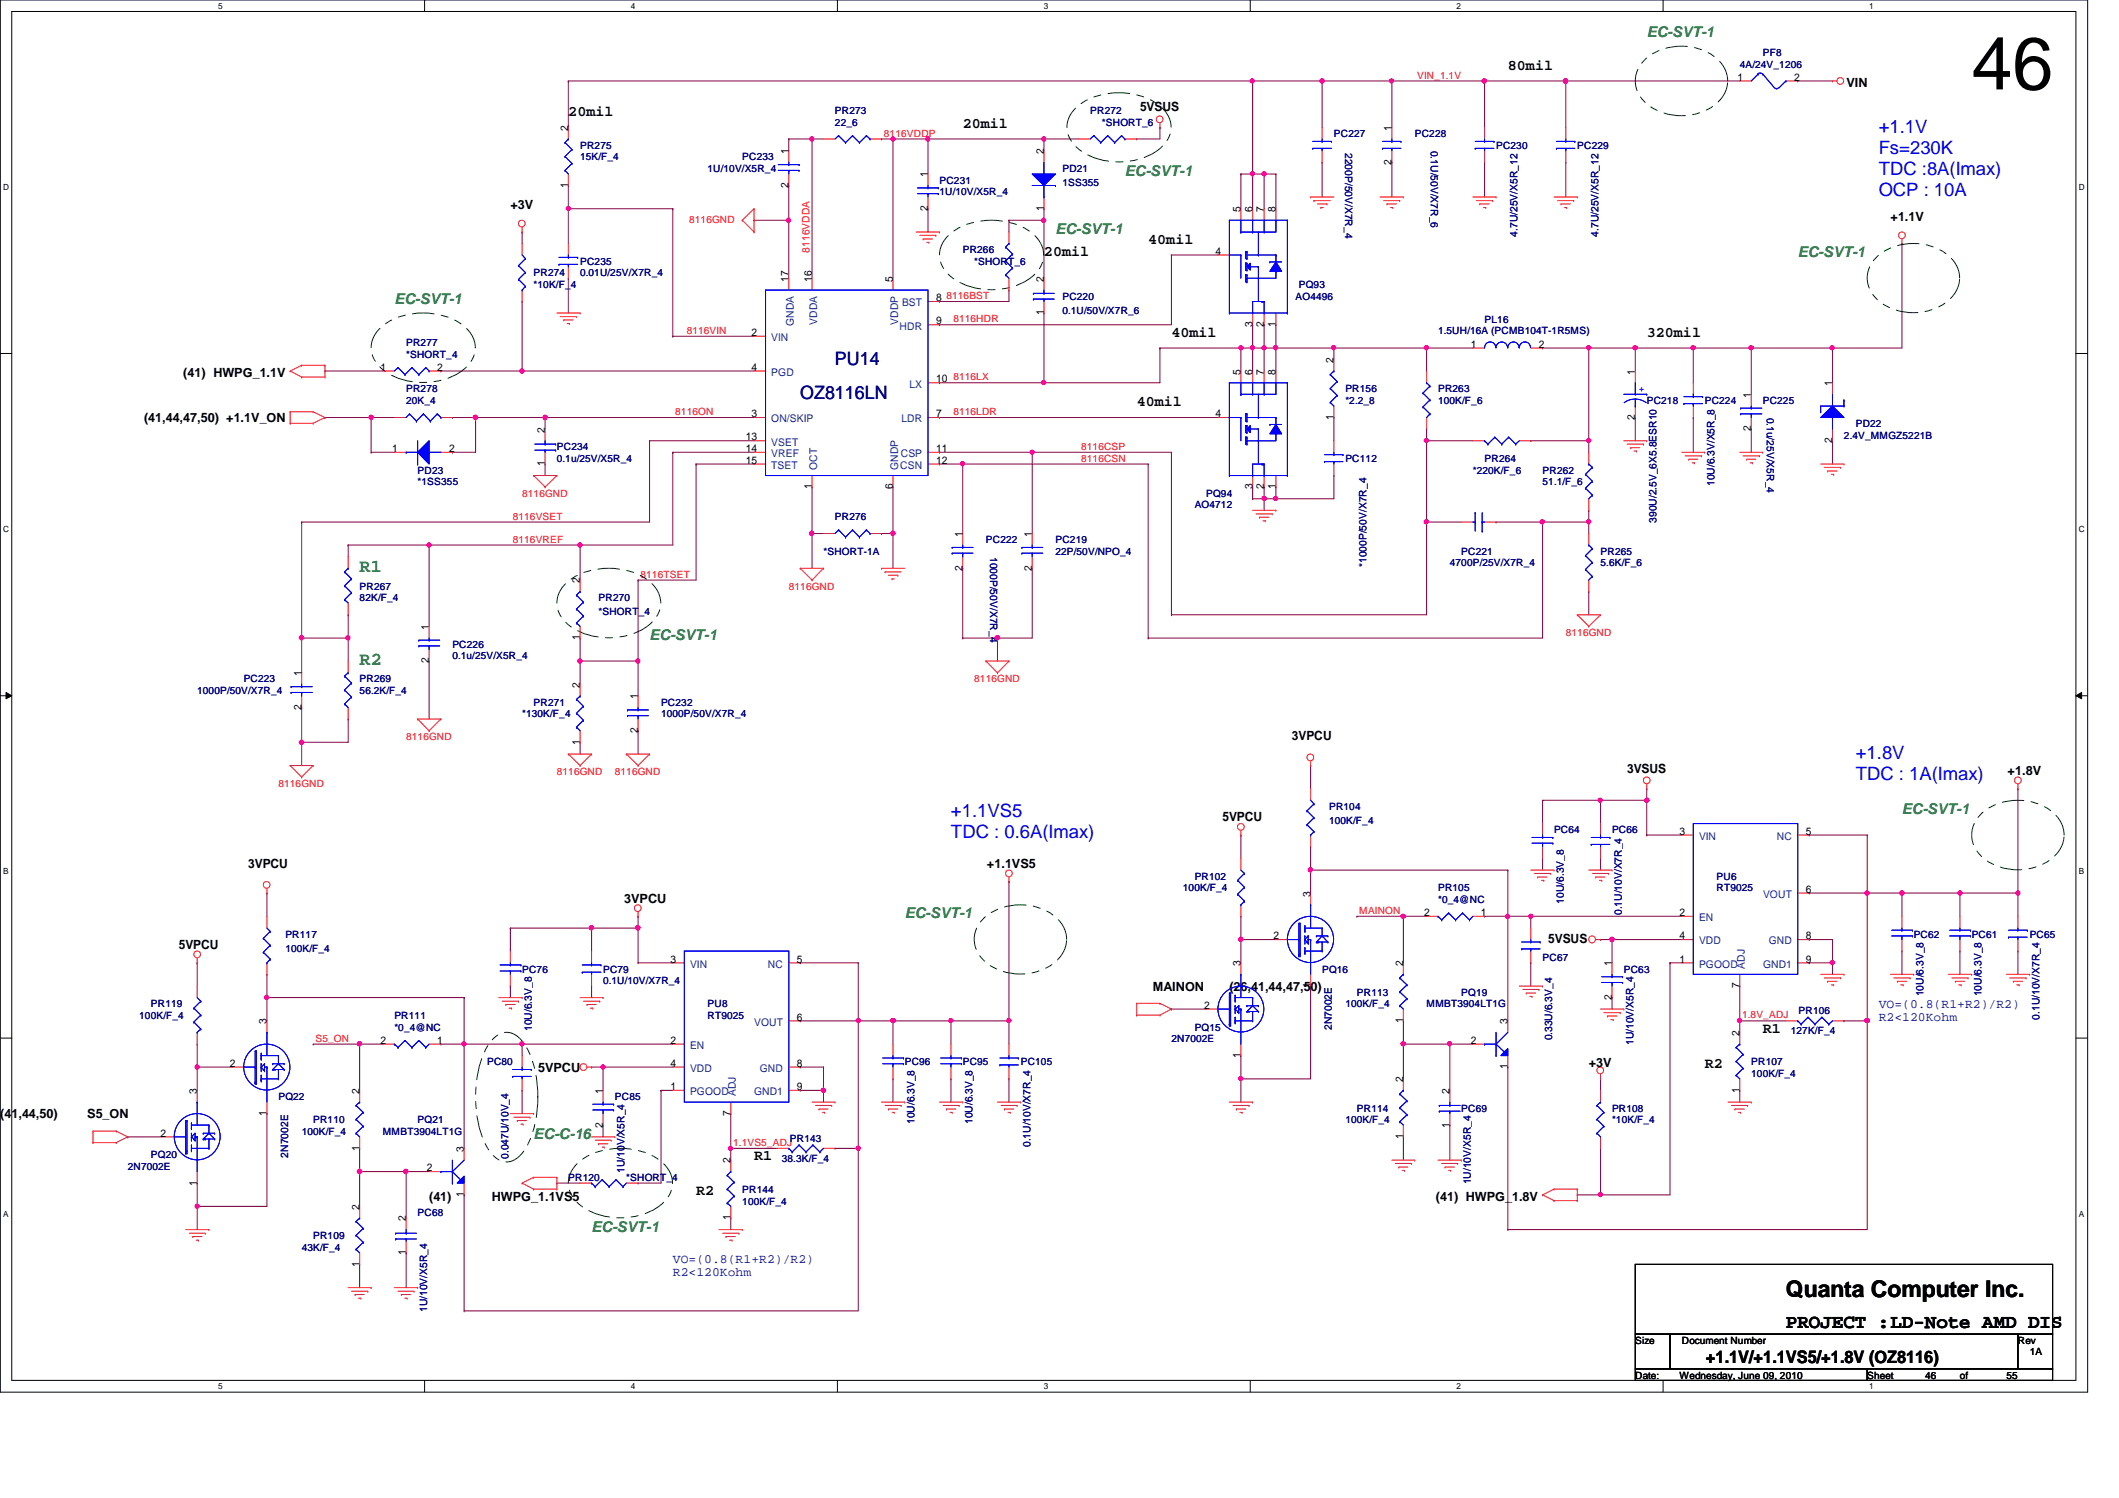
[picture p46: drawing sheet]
<svg xmlns="http://www.w3.org/2000/svg" width="297mm" height="210mm" viewBox="0 0 297 210" stroke-linecap="round" stroke-linejoin="round" font-family="sans-serif">
<defs><g id="words">
<text font-size="10.4" x="276.4" y="12.5">46</text>
<text font-size="3.2" x="250.4" y="181.8">Quanta Computer Inc.</text>
<text font-size="2.8" x="250.4" y="186">PROJECT :LD-Note AMD DIS</text>
<g font-size="2.6" fill="#00f">
<text x="263.4" y="18.6">+1.1V</text>
<text x="263.4" y="21.5">Fs=230K</text>
<text x="263.4" y="24.5">TDC :8A(Imax)</text>
<text x="263.4" y="27.5">OCP : 10A</text>
<text x="260.1" y="106.3">+1.8V</text>
<text x="260.1" y="109.3">TDC : 1A(Imax)</text>
<text x="133.3" y="114.5">+1.1VS5</text>
<text x="133.3" y="117.4">TDC : 0.6A(Imax)</text>
</g>
<g font-size="2.6" fill="#000080">
<text x="117" y="51.1">PU14</text>
<text x="112.2" y="56">OZ8116LN</text>
</g>
<g font-size="2.6" fill="#008000">
<text x="50.4" y="80.1">R1</text>
<text x="50.4" y="93.1">R2</text>
</g>
<text font-size="2.4" x="239.1" y="191">+1.1V/+1.1VS5/+1.8V (OZ8116)</text>
<g font-size="2.1" fill="#008000">
<text x="230.8" y="5.1">EC-SVT-1</text>
<text x="157.7" y="24.6">EC-SVT-1</text>
<text x="148" y="32.8">EC-SVT-1</text>
<text x="252" y="36">EC-SVT-1</text>
<text x="55.3" y="42.5">EC-SVT-1</text>
<text x="91.1" y="89.7">EC-SVT-1</text>
<text x="266.6" y="114">EC-SVT-1</text>
<text x="126.8" y="128.7">EC-SVT-1</text>
<text x="74.8" y="159.6">EC-C-16</text>
<text x="82.9" y="172.6">EC-SVT-1</text>
</g>
<g font-size="2.1">
<text x="211.4" y="9.8">80mil</text>
<text x="79.7" y="16.3">20mil</text>
<text x="135" y="17.9">20mil</text>
<text x="146.3" y="35.8">20mil</text>
<text x="160.9" y="34.2">40mil</text>
<text x="164.2" y="47.2">40mil</text>
<text x="230.8" y="47.2">320mil</text>
<text x="159.3" y="56.9">40mil</text>
<text x="239" y="149.6">R2</text>
<text x="247.1" y="144.7">R1</text>
<text x="97.6" y="167.5">R2</text>
<text x="105.7" y="162.6">R1</text>
</g>
<g font-size="1.8">
<text x="159.8" y="15.6">5VSUS</text>
<text x="258.8" y="12.2">VIN</text>
<text x="71.5" y="29.3">+3V</text>
<text x="265" y="30.9">+1.1V</text>
<text x="25.7" y="52.8">(41) HWPG_1.1V</text>
<text x="20.2" y="59.2">(41,44,47,50) +1.1V_ON</text>
<text x="181.1" y="103.7">3VPCU</text>
<text x="228.1" y="108.3">3VSUS</text>
<text x="281.4" y="108.6">+1.8V</text>
<text x="171.4" y="115.1">5VPCU</text>
<text x="34.8" y="121.6">3VPCU</text>
<text x="138.3" y="121.6">+1.1VS5</text>
<text x="87.5" y="126.5">3VPCU</text>
<text x="25.1" y="133">5VPCU</text>
<text x="217" y="132.2">5VSUS</text>
<text x="161.6" y="138.9">MAINON</text>
<text x="172.3" y="138.9">(26,41,44,47,50)</text>
<text x="222.7" y="149.6">+3V</text>
<text x="75.4" y="150.2">5VPCU</text>
<text x="0" y="156.7">(41,44,50)</text>
<text x="12.2" y="156.7">S5_ON</text>
<text x="60.2" y="168.3">(41)</text>
<text x="69" y="168.3">HWPG_1.1VS5</text>
<text x="201.3" y="168.3">(41) HWPG_1.8V</text>
</g>
<g font-size="1.8" fill="#000080">
<text x="263.4" y="141.2">VO=(0.8(R1+R2)/R2)</text>
<text x="263.4" y="143.1">R2&lt;120Kohm</text>
<text x="94.3" y="177">VO=(0.8(R1+R2)/R2)</text>
<text x="94.3" y="178.9">R2&lt;120Kohm</text>
</g>
<g font-size="1.5">
<text x="243.5" y="11.3">1</text>
<text x="251.5" y="11.3">2</text>
<text x="79.6" y="18.3" transform="rotate(-90 79.6 18.3)">2</text>
<text x="110.5" y="21.6" transform="rotate(-90 110.5 21.6)">1</text>
<text x="146.3" y="21.6" transform="rotate(-90 146.3 21.6)">2</text>
<text x="195.1" y="23.1" transform="rotate(-90 195.1 23.1)">2</text>
<text x="195.1" y="18.3" transform="rotate(-90 195.1 18.3)">1</text>
<text x="79.6" y="26.3" transform="rotate(-90 79.6 26.3)">1</text>
<text x="110.5" y="26.3" transform="rotate(-90 110.5 26.3)">2</text>
<text x="130" y="29.5" transform="rotate(-90 130 29.5)">2</text>
<text x="130" y="24.8" transform="rotate(-90 130 24.8)">1</text>
<text x="146.3" y="29.5" transform="rotate(-90 146.3 29.5)">1</text>
<text x="173.9" y="29.7" transform="rotate(-90 173.9 29.7)">5</text>
<text x="175.6" y="29.7" transform="rotate(-90 175.6 29.7)">6</text>
<text x="177.2" y="29.7" transform="rotate(-90 177.2 29.7)">7</text>
<text x="178.8" y="29.7" transform="rotate(-90 178.8 29.7)">8</text>
<text x="170.4" y="35.7">4</text>
<text x="110.5" y="39.5" transform="rotate(-90 110.5 39.5)">17</text>
<text x="113.8" y="39.5" transform="rotate(-90 113.8 39.5)">16</text>
<text x="125.1" y="39.5" transform="rotate(-90 125.1 39.5)">5</text>
<text x="146.3" y="39.5" transform="rotate(-90 146.3 39.5)">2</text>
<text x="105.4" y="47.1">2</text>
<text x="131.2" y="42.2">8</text>
<text x="131.2" y="45.5">9</text>
<text x="146.3" y="44.2" transform="rotate(-90 146.3 44.2)">1</text>
<text x="175.6" y="45.8" transform="rotate(-90 175.6 45.8)">3</text>
<text x="177.2" y="45.8" transform="rotate(-90 177.2 45.8)">2</text>
<text x="178.8" y="45.8" transform="rotate(-90 178.8 45.8)">1</text>
<text x="53.3" y="51.9">1</text>
<text x="61.3" y="51.9">2</text>
<text x="105.4" y="51.9">4</text>
<text x="131.2" y="53.6">10</text>
<text x="173.9" y="52.5" transform="rotate(-90 173.9 52.5)">5</text>
<text x="175.6" y="52.5" transform="rotate(-90 175.6 52.5)">6</text>
<text x="177.2" y="52.5" transform="rotate(-90 177.2 52.5)">7</text>
<text x="178.8" y="52.5" transform="rotate(-90 178.8 52.5)">8</text>
<text x="186.9" y="50.8" transform="rotate(-90 186.9 50.8)">2</text>
<text x="206.2" y="48.7">1</text>
<text x="215.7" y="48.7">2</text>
<text x="229.2" y="52.5" transform="rotate(-90 229.2 52.5)">1</text>
<text x="105.4" y="58.5">3</text>
<text x="131.2" y="58.5">7</text>
<text x="170.4" y="58.5">4</text>
<text x="186.9" y="58.8" transform="rotate(-90 186.9 58.8)">1</text>
<text x="229.2" y="58.8" transform="rotate(-90 229.2 58.8)">2</text>
<text x="245.4" y="55.8" transform="rotate(-90 245.4 55.8)">1</text>
<text x="256.8" y="54.1" transform="rotate(-90 256.8 54.1)">1</text>
<text x="55" y="63.3">1</text>
<text x="62.9" y="63.3">2</text>
<text x="76.4" y="65.3" transform="rotate(-90 76.4 65.3)">1</text>
<text x="76.4" y="60.6" transform="rotate(-90 76.4 60.6)">2</text>
<text x="104.6" y="61.7">13</text>
<text x="104.6" y="63.3">14</text>
<text x="104.6" y="65">15</text>
<text x="131.2" y="63.3">11</text>
<text x="131.2" y="65">12</text>
<text x="245.4" y="60.5" transform="rotate(-90 245.4 60.5)">2</text>
<text x="256.8" y="62.1" transform="rotate(-90 256.8 62.1)">2</text>
<text x="113.8" y="68.6" transform="rotate(-90 113.8 68.6)">1</text>
<text x="125.1" y="68.6" transform="rotate(-90 125.1 68.6)">6</text>
<text x="175.6" y="68.6" transform="rotate(-90 175.6 68.6)">3</text>
<text x="177.2" y="68.6" transform="rotate(-90 177.2 68.6)">2</text>
<text x="178.8" y="68.6" transform="rotate(-90 178.8 68.6)">1</text>
<text x="134.9" y="75.2" transform="rotate(-90 134.9 75.2)">1</text>
<text x="144.6" y="75.2" transform="rotate(-90 144.6 75.2)">1</text>
<text x="81.3" y="81.7" transform="rotate(-90 81.3 81.7)">2</text>
<text x="134.9" y="80" transform="rotate(-90 134.9 80)">2</text>
<text x="144.6" y="80" transform="rotate(-90 144.6 80)">2</text>
<text x="60.1" y="88.3" transform="rotate(-90 60.1 88.3)">1</text>
<text x="81.3" y="89.7" transform="rotate(-90 81.3 89.7)">1</text>
<text x="42.2" y="94.7" transform="rotate(-90 42.2 94.7)">1</text>
<text x="60.1" y="93" transform="rotate(-90 60.1 93)">2</text>
<text x="42.2" y="99.5" transform="rotate(-90 42.2 99.5)">2</text>
<text x="81.3" y="96.4" transform="rotate(-90 81.3 96.4)">2</text>
<text x="89.4" y="98" transform="rotate(-90 89.4 98)">1</text>
<text x="81.3" y="104.4" transform="rotate(-90 81.3 104.4)">1</text>
<text x="89.4" y="102.7" transform="rotate(-90 89.4 102.7)">2</text>
<text x="235.4" y="117">3</text>
<text x="253.2" y="117">5</text>
<text x="183.7" y="125.6" transform="rotate(-90 183.7 125.6)">3</text>
<text x="253.2" y="125.1">6</text>
<text x="178.5" y="131.6">2</text>
<text x="199.6" y="128.4">2</text>
<text x="207.6" y="128.4">1</text>
<text x="235.4" y="128.4">2</text>
<text x="235.4" y="131.6">4</text>
<text x="253.2" y="131.6">8</text>
<text x="94" y="134.9">3</text>
<text x="111.7" y="134.9">5</text>
<text x="173.9" y="135.4" transform="rotate(-90 173.9 135.4)">3</text>
<text x="196.7" y="135.4" transform="rotate(-90 196.7 135.4)">2</text>
<text x="225.9" y="135.4" transform="rotate(-90 225.9 135.4)">1</text>
<text x="235.4" y="134.9">1</text>
<text x="253.2" y="134.9">9</text>
<text x="37.4" y="143.5" transform="rotate(-90 37.4 143.5)">3</text>
<text x="111.7" y="143">6</text>
<text x="168.8" y="141.4">2</text>
<text x="183.7" y="138.5" transform="rotate(-90 183.7 138.5)">1</text>
<text x="196.7" y="143.3" transform="rotate(-90 196.7 143.3)">1</text>
<text x="211.3" y="143.5" transform="rotate(-90 211.3 143.5)">3</text>
<text x="225.9" y="140.1" transform="rotate(-90 225.9 140.1)">2</text>
<text x="243.8" y="138.5" transform="rotate(-90 243.8 138.5)">7</text>
<text x="32.2" y="149.5">2</text>
<text x="53.3" y="146.3">2</text>
<text x="61.3" y="146.3">1</text>
<text x="94" y="146.3">2</text>
<text x="94" y="149.5">4</text>
<text x="111.7" y="149.5">8</text>
<text x="173.9" y="148.3" transform="rotate(-90 173.9 148.3)">1</text>
<text x="206.2" y="146.3">2</text>
<text x="211.3" y="149.9" transform="rotate(-90 211.3 149.9)">1</text>
<text x="243.8" y="145.2" transform="rotate(-90 243.8 145.2)">2</text>
<text x="27.6" y="153.3" transform="rotate(-90 27.6 153.3)">3</text>
<text x="50.4" y="153.3" transform="rotate(-90 50.4 153.3)">2</text>
<text x="84.5" y="153.3" transform="rotate(-90 84.5 153.3)">1</text>
<text x="94" y="152.7">1</text>
<text x="111.7" y="152.7">9</text>
<text x="196.7" y="151.6" transform="rotate(-90 196.7 151.6)">2</text>
<text x="203.2" y="153.3" transform="rotate(-90 203.2 153.3)">2</text>
<text x="243.8" y="153.1" transform="rotate(-90 243.8 153.1)">1</text>
<text x="22.5" y="159.3">2</text>
<text x="37.4" y="156.4" transform="rotate(-90 37.4 156.4)">1</text>
<text x="50.4" y="161.2" transform="rotate(-90 50.4 161.2)">1</text>
<text x="65" y="161.4" transform="rotate(-90 65 161.4)">3</text>
<text x="84.5" y="158" transform="rotate(-90 84.5 158)">2</text>
<text x="102.4" y="156.4" transform="rotate(-90 102.4 156.4)">7</text>
<text x="196.7" y="159.6" transform="rotate(-90 196.7 159.6)">1</text>
<text x="203.2" y="158" transform="rotate(-90 203.2 158)">1</text>
<text x="27.6" y="166.1" transform="rotate(-90 27.6 166.1)">1</text>
<text x="59.9" y="164.1">2</text>
<text x="65" y="167.7" transform="rotate(-90 65 167.7)">1</text>
<text x="102.4" y="163" transform="rotate(-90 102.4 163)">2</text>
<text x="50.4" y="169.5" transform="rotate(-90 50.4 169.5)">2</text>
<text x="56.9" y="171.2" transform="rotate(-90 56.9 171.2)">2</text>
<text x="102.4" y="171" transform="rotate(-90 102.4 171)">1</text>
<text x="50.4" y="177.5" transform="rotate(-90 50.4 177.5)">1</text>
<text x="56.9" y="175.9" transform="rotate(-90 56.9 175.9)">1</text>
</g>
<g font-size="1.5" fill="#004080">
<text x="108.1" y="47.8">VIN</text>
<text x="111.3" y="45.6" transform="rotate(-90 111.3 45.6)">GNDA</text>
<text x="114.6" y="45.5" transform="rotate(-90 114.6 45.5)">VDDA</text>
<text x="125.9" y="45.5" transform="rotate(-90 125.9 45.5)">VDDP</text>
<text x="126.1" y="46.2">HDR</text>
<text x="126.4" y="42.9">BST</text>
<text x="108.1" y="52.7">PGD</text>
<text x="108.1" y="59.2">ON/SKIP</text>
<text x="126.4" y="59.2">LDR</text>
<text x="127.5" y="54.3">LX</text>
<text x="108.1" y="62.4">VSET</text>
<text x="108.1" y="64.1">VREF</text>
<text x="108.1" y="65.7">TSET</text>
<text x="114.6" y="65.8" transform="rotate(-90 114.6 65.8)">OCT</text>
<text x="125.9" y="65.8" transform="rotate(-90 125.9 65.8)">GNDP</text>
<text x="126.2" y="65.7">CSN</text>
<text x="126.3" y="64.1">CSP</text>
<text x="238.2" y="117.7">VIN</text>
<text x="249.1" y="117.7">NC</text>
<text x="247.1" y="125.8">VOUT</text>
<text x="238.2" y="129.1">EN</text>
<text x="96.7" y="135.6">VIN</text>
<text x="107.7" y="135.6">NC</text>
<text x="238.2" y="132.3">VDD</text>
<text x="238.2" y="135.6">PGOOD</text>
<text x="244.6" y="135.7" transform="rotate(-90 244.6 135.7)">ADJ</text>
<text x="247.1" y="135.6">GND1</text>
<text x="247.9" y="132.3">GND</text>
<text x="105.7" y="143.7">VOUT</text>
<text x="96.7" y="147">EN</text>
<text x="96.7" y="150.2">VDD</text>
<text x="96.7" y="153.5">PGOOD</text>
<text x="103.2" y="153.6" transform="rotate(-90 103.2 153.6)">ADJ</text>
<text x="105.7" y="153.5">GND1</text>
<text x="106.5" y="150.2">GND</text>
</g>
<g font-size="1.4" fill="#f00">
<text x="198.7" y="11">VIN_1.1V</text>
<text x="123.9" y="19.1">8116VDDP</text>
<text x="96.6" y="31.2">8116GND</text>
<text x="113.5" y="35.4" transform="rotate(-90 113.5 35.4)">8116VDDA</text>
<text x="132.7" y="41.9">8116BST</text>
<text x="96.3" y="46.8">8116VIN</text>
<text x="133.6" y="45.2">8116HDR</text>
<text x="133.6" y="53.3">8116LX</text>
<text x="94.7" y="58.2">8116ON</text>
<text x="133.6" y="58.2">8116LDR</text>
<text x="151.6" y="63">8116CSP</text>
<text x="151.6" y="64.7">8116CSN</text>
<text x="73.2" y="69.6">8116GND</text>
<text x="71.9" y="72.8">8116VSET</text>
<text x="71.9" y="76">8116VREF</text>
<text x="89.8" y="80.9">8116TSET</text>
<text x="110.6" y="82.6">8116GND</text>
<text x="219.5" y="89.1">8116GND</text>
<text x="136.6" y="95.6">8116GND</text>
<text x="56.9" y="103.8">8116GND</text>
<text x="39" y="110.2">8116GND</text>
<text x="78.1" y="108.6">8116GND</text>
<text x="86.2" y="108.6">8116GND</text>
<text x="190.5" y="128.1">MAINON</text>
<text x="244.2" y="142.7">1.8V_ADJ</text>
<text x="44.2" y="146">S5_ON</text>
<text x="102.8" y="160.6">1.1VS5_ADJ</text>
</g>
<g font-size="1.4" fill="#000080">
<text x="243.9" y="9.5">4A/24V_1206</text>
<text x="247.1" y="7.8">PF8</text>
<text x="117" y="16">PR273</text>
<text x="117" y="17.6">22_6</text>
<text x="152.8" y="16">PR272</text>
<text x="154.5" y="17.6">*SHORT_6</text>
<text x="81.3" y="20.8">PR275</text>
<text x="81.3" y="22.5">15K/F_4</text>
<text x="104.1" y="22.5">PC233</text>
<text x="187" y="19.2">PC227</text>
<text x="188.5" y="21.4" transform="rotate(90 188.5 21.4)">2200P/50V/X7R_4</text>
<text x="198.3" y="19.2">PC228</text>
<text x="200.6" y="21.1" transform="rotate(90 200.6 21.1)">0.1U/50V/X7R_6</text>
<text x="209.7" y="20.8">PC230</text>
<text x="221.1" y="20.8">PC229</text>
<text x="99.2" y="24.1">1U/10V/X5R_4</text>
<text x="131.7" y="25.7">PC231</text>
<text x="131.7" y="27.3">1U/10V/X5R_4</text>
<text x="148.9" y="24.1">PD21</text>
<text x="148.9" y="26">1SS355</text>
<text x="135" y="35.5">PR266</text>
<text x="212.7" y="33.1" transform="rotate(-90 212.7 33.1)">4.7U/25V/X5R_12</text>
<text x="224.1" y="33.1" transform="rotate(-90 224.1 33.1)">4.7U/25V/X5R_12</text>
<text x="74.8" y="38.7">PR274</text>
<text x="74.8" y="40.3">*10K/F_4</text>
<text x="81.3" y="37.1">PC235</text>
<text x="81.3" y="38.7">0.01U/25V/X7R_4</text>
<text x="136.6" y="37.1">*SHORT_6</text>
<text x="148.9" y="42">PC220</text>
<text x="181.6" y="42">AO4496</text>
<text x="182.1" y="40.3">PQ93</text>
<text x="148.9" y="43.9">0.1U/50V/X7R_6</text>
<text x="201.6" y="46.9">1.5UH/16A (PCMB104T-1R5MS)</text>
<text x="208.1" y="45.2">PL16</text>
<text x="56.9" y="48.5">PR277</text>
<text x="56.9" y="50.1">*SHORT_4</text>
<text x="56.9" y="55">PR278</text>
<text x="56.9" y="56.6">20K_4</text>
<text x="188.6" y="55">PR156</text>
<text x="188.6" y="56.6">*2.2_8</text>
<text x="201.6" y="55">PR263</text>
<text x="201.6" y="56.6">100K/F_6</text>
<text x="230.8" y="56.6">PC218</text>
<text x="239" y="56.6">PC224</text>
<text x="247.1" y="56.6">PC225</text>
<text x="247.7" y="58.5" transform="rotate(90 247.7 58.5)">0.1u/25V/X5R_4</text>
<text x="260.1" y="59.9">PD22</text>
<text x="78.1" y="63.1">PC234</text>
<text x="78.1" y="64.7">0.1u/25V/X5R_4</text>
<text x="188.6" y="64.7">PC112</text>
<text x="208.1" y="64.7">PR264</text>
<text x="258.5" y="61.5">2.4V_MMGZ5221B</text>
<text x="58.5" y="66.4">PD23</text>
<text x="58.5" y="68">*1SS355</text>
<text x="167.5" y="71.2">AO4712</text>
<text x="169.1" y="69.6">PQ94</text>
<text x="206.5" y="66.4">*220K/F_6</text>
<text x="216.2" y="66.4">PR262</text>
<text x="216.2" y="68">51.1/F_6</text>
<text x="240.3" y="68.1" transform="rotate(-90 240.3 68.1)">10U/6.3V/X5R_8</text>
<text x="115.4" y="77.7">*SHORT-1A</text>
<text x="117" y="72.9">PR276</text>
<text x="138.2" y="76.1">PC222</text>
<text x="148" y="76.1">PC219</text>
<text x="148" y="77.7">22P/50V/NPO_4</text>
<text x="204.8" y="77.7">PC221</text>
<text x="224.4" y="77.7">PR265</text>
<text x="232.2" y="73.3" transform="rotate(-90 232.2 73.3)">390U/2.5V_6X5.8ESR10</text>
<text x="50.4" y="82.6">PR267</text>
<text x="138.8" y="78" transform="rotate(90 138.8 78)">1000P/50V/X7R_4</text>
<text x="191.6" y="79.5" transform="rotate(-90 191.6 79.5)">*1000P/50V/X7R_4</text>
<text x="203.2" y="79.4">4700P/25V/X7R_4</text>
<text x="224.4" y="79.4">5.6K/F_6</text>
<text x="50.4" y="84.2">82K/F_4</text>
<text x="83.9" y="84.2">PR270</text>
<text x="83.9" y="86.2">*SHORT_4</text>
<text x="34.2" y="95.6">PC223</text>
<text x="50.4" y="95.6">PR269</text>
<text x="63.4" y="90.8">PC226</text>
<text x="63.4" y="92.4">0.1u/25V/X5R_4</text>
<text x="27.6" y="97.2">1000P/50V/X7R_4</text>
<text x="50.4" y="97.2">56.2K/F_4</text>
<text x="73.2" y="100.5">*130K/F_4</text>
<text x="74.8" y="98.9">PR271</text>
<text x="92.7" y="98.9">PC232</text>
<text x="92.7" y="100.5">1000P/50V/X7R_4</text>
<text x="186.3" y="113.5">PR104</text>
<text x="186.3" y="115.4">100K/F_4</text>
<text x="217.8" y="116.8">PC64</text>
<text x="226" y="116.8">PC66</text>
<text x="165.8" y="124.9">100K/F_4</text>
<text x="167.5" y="123.3">PR102</text>
<text x="201.6" y="124.9">PR105</text>
<text x="240.6" y="123.3">PU6</text>
<text x="240.6" y="124.9">RT9025</text>
<text x="40" y="131.4">PR117</text>
<text x="201.6" y="126.5">*0_4@NC</text>
<text x="219.2" y="126.6" transform="rotate(-90 219.2 126.6)">10U/6.3V_8</text>
<text x="227.3" y="128.2" transform="rotate(-90 227.3 128.2)">0.1U/10V/X7R_4</text>
<text x="268.3" y="131.4">PC62</text>
<text x="276.4" y="131.4">PC61</text>
<text x="284.5" y="131.4">PC65</text>
<text x="40" y="133.3">100K/F_4</text>
<text x="73.2" y="136.3">PC76</text>
<text x="84.5" y="136.3">PC79</text>
<text x="84.5" y="137.9">0.1U/10V/X7R_4</text>
<text x="185.3" y="136.3">PQ16</text>
<text x="216.2" y="134.6">PC67</text>
<text x="227.6" y="136.3">PC63</text>
<text x="19.5" y="142.7">100K/F_4</text>
<text x="21.2" y="141.1">PR119</text>
<text x="55.3" y="142.7">PR111</text>
<text x="99.2" y="141.1">PU8</text>
<text x="99.2" y="142.7">RT9025</text>
<text x="188.6" y="141.1">100K/F_4</text>
<text x="190.2" y="139.5">PR113</text>
<text x="200" y="141.1">MMBT3904LT1G</text>
<text x="204.8" y="139.5">PQ19</text>
<text x="252.1" y="142.1">PR106</text>
<text x="269.6" y="139.6" transform="rotate(-90 269.6 139.6)">10U/6.3V_8</text>
<text x="277.7" y="139.6" transform="rotate(-90 277.7 139.6)">10U/6.3V_8</text>
<text x="285.9" y="142.9" transform="rotate(-90 285.9 142.9)">0.1U/10V/X7R_4</text>
<text x="55.3" y="144.4">*0_4@NC</text>
<text x="68.3" y="149.3">PC80</text>
<text x="74.5" y="144.5" transform="rotate(-90 74.5 144.5)">10U/6.3V_8</text>
<text x="126.8" y="149.3">PC96</text>
<text x="135" y="149.3">PC95</text>
<text x="143.1" y="149.3">PC105</text>
<text x="164.2" y="146">2N7002E</text>
<text x="167.5" y="144.4">PQ15</text>
<text x="186.7" y="144.4" transform="rotate(-90 186.7 144.4)">2N7002E</text>
<text x="217.6" y="145.8" transform="rotate(-90 217.6 145.8)">0.33U/6.3V_4</text>
<text x="229" y="146.4" transform="rotate(-90 229 146.4)">1U/10V/X5R_4</text>
<text x="245.5" y="149.3">PR107</text>
<text x="251" y="144.9">127K/F_4</text>
<text x="39" y="154.1">PQ22</text>
<text x="86.2" y="154.1">PC85</text>
<text x="190.2" y="155.8">PR114</text>
<text x="204.8" y="155.8">PC69</text>
<text x="226" y="155.8">PR108</text>
<text x="245.5" y="150.9">100K/F_4</text>
<text x="42.3" y="159">100K/F_4</text>
<text x="43.9" y="157.4">PR110</text>
<text x="53.7" y="159">MMBT3904LT1G</text>
<text x="58.5" y="157.4">PQ21</text>
<text x="110.7" y="160">PR143</text>
<text x="128.2" y="157.5" transform="rotate(-90 128.2 157.5)">10U/6.3V_8</text>
<text x="136.3" y="157.5" transform="rotate(-90 136.3 157.5)">10U/6.3V_8</text>
<text x="144.4" y="160.7" transform="rotate(-90 144.4 160.7)">0.1U/10V/X7R_4</text>
<text x="188.6" y="157.4">100K/F_4</text>
<text x="226" y="157.4">*10K/F_4</text>
<text x="17.9" y="163.9">2N7002E</text>
<text x="21.2" y="162.3">PQ20</text>
<text x="40.4" y="162.2" transform="rotate(-90 40.4 162.2)">2N7002E</text>
<text x="71.3" y="162.4" transform="rotate(-90 71.3 162.4)">0.047U/10V_4</text>
<text x="79.7" y="165.5">PR120</text>
<text x="87.5" y="164.3" transform="rotate(-90 87.5 164.3)">1U/10V/X5R_4</text>
<text x="87.8" y="165.5">*SHORT_4</text>
<text x="104.1" y="167.1">PR144</text>
<text x="109.6" y="162.8">38.3K/F_4</text>
<text x="206.2" y="165.9" transform="rotate(-90 206.2 165.9)">1U/10V/X5R_4</text>
<text x="43.9" y="173.7">PR109</text>
<text x="58.5" y="170.4">PC68</text>
<text x="104.1" y="168.8">100K/F_4</text>
<text x="42.3" y="175.3">43K/F_4</text>
<text x="59.9" y="183.9" transform="rotate(-90 59.9 183.9)">1U/10V/X5R_4</text>
</g>
<text font-size="1.4" fill="#00f" x="229.7" y="55">+</text>
<g font-size="1.4">
<text x="229.2" y="188.3">Size</text>
<text x="235.8" y="188.3">Document Number</text>
<text x="282.9" y="188.3">Rev</text>
<text x="284.5" y="189.9">1A</text>
<text x="229.2" y="193.2">Date:</text>
<text x="235.4" y="193.2">Wednesday, June 09, 2010</text>
<text x="261.7" y="193.2">Sheet</text>
<text x="269.9" y="193.2">46</text>
<text x="274.7" y="193.2">of</text>
<text x="281.3" y="193.2">55</text>
</g>
<g font-size="1.2">
<text x="30.6" y="1.2">5</text>
<text x="88.4" y="1.2">4</text>
<text x="146.3" y="1.2">3</text>
<text x="204.2" y="1.2">2</text>
<text x="262" y="1.2">1</text>
<text x=".5" y="26.6">D</text>
<text x="291.4" y="26.6">D</text>
<text x=".5" y="74.5">C</text>
<text x="291.4" y="74.5">C</text>
<text x=".5" y="122.5">B</text>
<text x="291.4" y="122.5">B</text>
<text x=".5" y="170.5">A</text>
<text x="291.4" y="170.5">A</text>
<text x="30.6" y="194.6">5</text>
<text x="88.4" y="194.6">4</text>
<text x="146.3" y="194.6">3</text>
<text x="204.2" y="194.6">2</text>
<text x="262" y="194.6">1</text>
</g>
</g></defs>
<path d="M0 0h292.6v195.1h-292.6zM1.6 1.6h289.4v191.8h-289.4z" fill="none" stroke="#000" stroke-width=".14"/>
<g fill="#fff">
<path d="M30.6 .2h.6v1.3h-.6z"/>
<path d="M30.6 193.6h.6v1.3h-.6z"/>
</g>
<path d="M59.5 0v1.6M59.5 193.4v1.6" fill="none" stroke="#000" stroke-width=".14"/>
<g fill="#fff">
<path d="M88.4 .2h.6v1.3h-.6z"/>
<path d="M88.4 193.6h.6v1.3h-.6z"/>
</g>
<path d="M117.4 0v1.6M117.4 193.4v1.6" fill="none" stroke="#000" stroke-width=".14"/>
<g fill="#fff">
<path d="M146.3 .2h.6v1.3h-.6z"/>
<path d="M146.3 193.6h.6v1.3h-.6z"/>
</g>
<path d="M175.3 0v1.6M175.3 193.4v1.6" fill="none" stroke="#000" stroke-width=".14"/>
<g fill="#fff">
<path d="M204.2 .2h.6v1.3h-.6z"/>
<path d="M204.2 193.6h.6v1.3h-.6z"/>
</g>
<path d="M233.1 0v1.6M233.1 193.4v1.6" fill="none" stroke="#000" stroke-width=".14"/>
<g fill="#fff">
<path d="M262 .2h.6v1.3h-.6z"/>
<path d="M262 193.6h.6v1.3h-.6z"/>
<path d="M.5 25.6h.8v1.3h-.8z"/>
<path d="M291.4 25.6h.8v1.3h-.8z"/>
<path d="M.5 73.5h.8v1.3h-.8z"/>
<path d="M291.4 73.5h.8v1.3h-.8z"/>
</g>
<path d="M0 49.5h1.6M291 49.5h1.6" fill="none" stroke="#000" stroke-width=".14"/>
<g fill="#fff">
<path d="M.5 121.5h.7v1.3h-.7z"/>
<path d="M291.4 121.5h.7v1.3h-.7z"/>
</g>
<path d="M0 97.5h1.6M.8 97l.8 .5-.8 .4zM291 97.5l.8-.5v.9zM291 97.5h1.6" fill="none" stroke="#000" stroke-width=".14"/>
<path d="M.8 97l.8 .5-.8 .4zM291 97.5l.8-.5v.9z" fill="#000"/>
<g fill="#fff">
<path d="M.5 169.4h.7v1.3h-.7z"/>
<path d="M291.4 169.4h.7v1.3h-.7z"/>
</g>
<path d="M0 145.5h1.6M291 145.5h1.6" fill="none" stroke="#000" stroke-width=".14"/>
<path d="M113.8 19.5h.1M113.8 19.5v19.5M252 11.3h.1M252 11.3h4.9" fill="none" stroke="#800040" stroke-width=".14"/>
<circle cx="113.8" cy="19.5" r=".3" fill="#f0f"/>
<circle cx="113.8" cy="19.5" r=".3" fill="none" stroke="#f0f" stroke-width=".14"/>
<path d="M131.7 58.5h.1M131.7 58.5h39M229.2 48.8h.1M229.2 48.8h8.2M89.4 102.4h.1M89.4 102.4v3.3" fill="none" stroke="#800040" stroke-width=".14"/>
<circle cx="229.2" cy="48.7" r=".31" fill="#f0f"/>
<circle cx="229.2" cy="48.7" r=".31" fill="none" stroke="#f0f" stroke-width=".14"/>
<path d="M125.2 19.5h.1M125.2 19.5v19.5M159.3 19.5h.1M162.6 17.9h.1M162.6 17.9v1.6h-3.3M178.9 48.8h.1M178.9 48.8h8.1" fill="none" stroke="#800040" stroke-width=".14"/>
<circle cx="125.2" cy="19.5" r=".3" fill="#f0f"/>
<circle cx="125.2" cy="19.5" r=".3" fill="none" stroke="#f0f" stroke-width=".14"/>
<path d="M146.3 19.5h.1M146.3 19.5h4.9M97.6 65h.1M97.6 65v16.3" fill="none" stroke="#800040" stroke-width=".14"/>
<circle cx="146.3" cy="19.5" r=".3" fill="#f0f"/>
<circle cx="146.3" cy="19.5" r=".3" fill="none" stroke="#f0f" stroke-width=".14"/>
<path d="M81.3 92.6h.1M81.3 92.6h8.1" fill="none" stroke="#800040" stroke-width=".14"/>
<circle cx="89.4" cy="92.6" r=".3" fill="#f0f"/>
<circle cx="89.4" cy="92.6" r=".3" fill="none" stroke="#f0f" stroke-width=".14"/>
<circle cx="81.3" cy="92.6" r=".3" fill="#f0f"/>
<circle cx="81.3" cy="92.6" r=".3" fill="none" stroke="#f0f" stroke-width=".14"/>
<path d="M216.2 48.8h.1M216.2 48.8h6.5M222.7 48.8h.1M222.7 48.8v13h-8.1M256.9 48.8h.1M256.9 48.8h9.7M214.6 61.8h.1M89.4 81.3h.1M89.4 81.3v11.3" fill="none" stroke="#800040" stroke-width=".14"/>
<circle cx="256.8" cy="48.7" r=".3" fill="#f0f"/>
<circle cx="256.8" cy="48.7" r=".3" fill="none" stroke="#f0f" stroke-width=".14"/>
<path d="M52 58.5h.1M52 58.5h3.3M200 48.8h.1M200 48.8v3.2M200 48.8h6.5M200 61.8h.1M200 60.1h.1M200 61.8h6.5M200 60.1v1.7" fill="none" stroke="#800040" stroke-width=".14"/>
<circle cx="199.9" cy="48.7" r=".3" fill="#f0f"/>
<circle cx="199.9" cy="48.7" r=".3" fill="none" stroke="#f0f" stroke-width=".14"/>
<path d="M164.2 35.7h.1M164.2 35.7v9.8M63.4 58.5h.1M63.4 58.5h3.3M237.4 48.8h.1M237.4 48.8h8.1M200 61.8h.1M200 61.8v11.4M222.7 82.9h.1M222.7 82.9v3.2" fill="none" stroke="#800040" stroke-width=".14"/>
<circle cx="199.9" cy="73.1" r=".3" fill="#f0f"/>
<circle cx="199.9" cy="73.1" r=".3" fill="none" stroke="#f0f" stroke-width=".14"/>
<circle cx="199.9" cy="61.7" r=".3" fill="#f0f"/>
<circle cx="199.9" cy="61.7" r=".3" fill="none" stroke="#f0f" stroke-width=".14"/>
<path d="M52 58.5h.1M52 58.5v4.9" fill="none" stroke="#800040" stroke-width=".14"/>
<circle cx="52" cy="58.5" r=".31" fill="#f0f"/>
<circle cx="52" cy="58.5" r=".31" fill="none" stroke="#f0f" stroke-width=".14"/>
<path d="M66.7 58.5h.1M66.7 58.5v4.9h-3.3M63.4 63.4h.1" fill="none" stroke="#800040" stroke-width=".14"/>
<circle cx="66.6" cy="58.5" r=".32" fill="#f0f"/>
<circle cx="66.6" cy="58.5" r=".32" fill="none" stroke="#f0f" stroke-width=".14"/>
<path d="M110.6 30.9h.1M110.6 30.9v8.1" fill="none" stroke="#800040" stroke-width=".14"/>
<circle cx="110.5" cy="30.9" r=".3" fill="#f0f"/>
<circle cx="110.5" cy="30.9" r=".3" fill="none" stroke="#f0f" stroke-width=".14"/>
<path d="M110.6 19.5h.1M110.6 19.5v1.6M131.7 42.2h.1M131.7 42.2h9.7M91.1 61.8h.1M91.1 61.8h14.6M125.2 74.8h.1M125.2 74.8v4.8M222.7 73.2h.1M222.7 73.2v1.6" fill="none" stroke="#800040" stroke-width=".14"/>
<circle cx="125.2" cy="74.7" r=".31" fill="#f0f"/>
<circle cx="125.2" cy="74.7" r=".31" fill="none" stroke="#f0f" stroke-width=".14"/>
<path d="M113.8 74.8h.1M113.8 74.8v4.8M123.6 74.8h.1M123.6 74.8h1.6" fill="none" stroke="#800040" stroke-width=".14"/>
<circle cx="113.8" cy="74.7" r=".31" fill="#f0f"/>
<circle cx="113.8" cy="74.7" r=".31" fill="none" stroke="#f0f" stroke-width=".14"/>
<g fill="none" stroke="#800040" stroke-width=".14">
<path d="M175.6 11.3h.1M175.6 11.3h9.7M73.2 32.5h.1M73.2 32.5v1.6M61.8 52h.1M61.8 52h11.4M66.7 58.5h.1M66.7 58.5h9.7M76.4 58.5h.1M76.4 58.5v1.6M94.3 63.4h.1M94.3 63.4h11.4"/>
<path d="M94.3 63.4v13M113.8 74.8h.1M113.8 74.8h1.6M60.2 92.6h.1M60.2 92.6v8.2"/>
</g>
<circle cx="185.3" cy="11.3" r=".3" fill="#f0f"/>
<circle cx="185.3" cy="11.3" r=".3" fill="none" stroke="#f0f" stroke-width=".14"/>
<circle cx="175.6" cy="11.3" r=".3" fill="#f0f"/>
<circle cx="175.6" cy="11.3" r=".3" fill="none" stroke="#f0f" stroke-width=".14"/>
<g fill="none" stroke="#800040" stroke-width=".14">
<path d="M113.8 19.5h.1M113.8 19.5h1.6M79.7 26h.1M79.7 26v3.3M131.7 63.4h.1M131.7 65h.1M131.7 63.4h13M131.7 65h3.3M135 79.6h.1M135 79.6v9.8M144.7 79.6h.1M144.7 79.6v9.8h-9.7"/>
<path d="M135 89.4h.1M139.8 89.4h.1M139.8 89.4v3.2"/>
</g>
<circle cx="139.8" cy="89.4" r=".31" fill="#f0f"/>
<circle cx="139.8" cy="89.4" r=".31" fill="none" stroke="#f0f" stroke-width=".14"/>
<path d="M135 65h.1M135 65v9.8M144.7 63.4h.1M144.7 63.4v11.4M144.7 63.4h19.5" fill="none" stroke="#800040" stroke-width=".14"/>
<circle cx="144.7" cy="63.4" r=".3" fill="#f0f"/>
<circle cx="144.7" cy="63.4" r=".3" fill="none" stroke="#f0f" stroke-width=".14"/>
<path d="M135 65h.1M135 65h25.9" fill="none" stroke="#800040" stroke-width=".14"/>
<circle cx="134.9" cy="65" r=".3" fill="#f0f"/>
<circle cx="134.9" cy="65" r=".3" fill="none" stroke="#f0f" stroke-width=".14"/>
<path d="M60.2 76.4h.1M60.2 76.4v11.4M81.3 76.4h.1M81.3 76.4h13" fill="none" stroke="#800040" stroke-width=".14"/>
<circle cx="81.3" cy="76.4" r=".3" fill="#f0f"/>
<circle cx="81.3" cy="76.4" r=".3" fill="none" stroke="#f0f" stroke-width=".14"/>
<path d="M216.2 73.2h.1M216.2 73.2v16.2h-55.3M216.2 73.2h6.5M160.9 89.4h.1" fill="none" stroke="#800040" stroke-width=".14"/>
<circle cx="222.7" cy="73.1" r=".3" fill="#f0f"/>
<circle cx="222.7" cy="73.1" r=".3" fill="none" stroke="#f0f" stroke-width=".14"/>
<circle cx="216.2" cy="73.1" r=".3" fill="#f0f"/>
<circle cx="216.2" cy="73.1" r=".3" fill="none" stroke="#f0f" stroke-width=".14"/>
<path d="M146.3 30.9h.1M146.3 30.9v8.1" fill="none" stroke="#800040" stroke-width=".14"/>
<circle cx="146.3" cy="30.9" r=".3" fill="#f0f"/>
<circle cx="146.3" cy="30.9" r=".3" fill="none" stroke="#f0f" stroke-width=".14"/>
<g fill="none" stroke="#800040" stroke-width=".14">
<path d="M130.1 19.5h.1M130.1 19.5v4.9M141.4 30.9h.1M141.4 30.9v1.6M141.4 40.6h.1M141.4 40.6v1.6M187 58.5h.1M187 58.5v3.3M48.8 76.4h.1M48.8 76.4h11.4M160.9 65h.1M160.9 65v24.4"/>
<path d="M187 66.6h.1M187 66.6v3.3M42.3 89.4h.1M42.3 89.4v4.9"/>
</g>
<circle cx="42.3" cy="89.4" r=".31" fill="#f0f"/>
<circle cx="42.3" cy="89.4" r=".31" fill="none" stroke="#f0f" stroke-width=".14"/>
<path d="M79.7 29.3h.1M79.7 29.3v4.8M208.1 22.7h.1M208.1 22.7v4.9M162.6 48.8h.1M162.6 48.8v4.8M42.3 73.2h.1M42.3 73.2h48.8M42.3 73.2v16.2M76.4 65h.1M76.4 65v1.6" fill="none" stroke="#800040" stroke-width=".14"/>
<circle cx="79.7" cy="29.2" r=".3" fill="#f0f"/>
<circle cx="79.7" cy="29.2" r=".3" fill="none" stroke="#f0f" stroke-width=".14"/>
<path d="M195.1 11.3h.1M195.1 11.3h13M195.1 22.7h.1M195.1 22.7v4.9M219.5 22.7h.1M219.5 22.7v4.9" fill="none" stroke="#800040" stroke-width=".14"/>
<circle cx="208.1" cy="11.3" r=".3" fill="#f0f"/>
<circle cx="208.1" cy="11.3" r=".3" fill="none" stroke="#f0f" stroke-width=".14"/>
<circle cx="195.1" cy="11.3" r=".3" fill="#f0f"/>
<circle cx="195.1" cy="11.3" r=".3" fill="none" stroke="#f0f" stroke-width=".14"/>
<path d="M79.7 11.3h.1M79.7 11.3v6.6M219.5 11.3h.1M219.5 11.3v6.6M79.7 39h.1M79.7 39v4.9M146.3 43.9h.1M146.3 43.9v9.7" fill="none" stroke="#800040" stroke-width=".14"/>
<circle cx="219.5" cy="11.3" r=".3" fill="#f0f"/>
<circle cx="219.5" cy="11.3" r=".3" fill="none" stroke="#f0f" stroke-width=".14"/>
<path d="M110.6 19.5h.1M110.6 19.5h3.2M79.7 29.3h.1M79.7 29.3h14.6M130.1 29.3h.1M130.1 29.3v3.2M73.2 52h.1M73.2 52h32.5" fill="none" stroke="#800040" stroke-width=".14"/>
<circle cx="73.1" cy="52" r=".3" fill="#f0f"/>
<circle cx="73.1" cy="52" r=".3" fill="none" stroke="#f0f" stroke-width=".14"/>
<path d="M195.1 11.3h.1M195.1 11.3v6.6M146.3 53.6h.1M146.3 53.6h16.3M81.3 104h.1M81.3 104v1.7" fill="none" stroke="#800040" stroke-width=".14"/>
<circle cx="146.3" cy="53.6" r=".3" fill="#f0f"/>
<circle cx="146.3" cy="53.6" r=".3" fill="none" stroke="#f0f" stroke-width=".14"/>
<path d="M187 48.8h.1M187 48.8v1.6M60.2 76.4h.1M60.2 76.4h21.1" fill="none" stroke="#800040" stroke-width=".14"/>
<circle cx="60.2" cy="76.4" r=".3" fill="#f0f"/>
<circle cx="60.2" cy="76.4" r=".3" fill="none" stroke="#f0f" stroke-width=".14"/>
<path d="M185.3 11.3h.1M185.3 11.3h9.8M81.3 76.4h.1M81.3 76.4v4.9M81.3 92.6h.1M81.3 92.6v3.3" fill="none" stroke="#800040" stroke-width=".14"/>
<circle cx="185.3" cy="11.3" r=".3" fill="#f0f"/>
<circle cx="185.3" cy="11.3" r=".3" fill="none" stroke="#f0f" stroke-width=".14"/>
<g fill="none" stroke="#800040" stroke-width=".14">
<path d="M185.3 11.3h.1M185.3 11.3v6.6M208.1 11.3h.1M208.1 11.3v6.6M94.3 29.3h.1M94.3 29.3v17.8M185.3 22.7h.1M185.3 22.7v4.9M94.3 47.1h.1M94.3 47.1h11.4M187 48.8h.1M187 48.8h13"/>
<path d="M125.2 68.2h.1M125.2 68.2v6.6M164.2 63.4h.1M164.2 63.4v22.7M200 73.2h.1M200 73.2v12.9h-35.8M164.2 86.1h.1"/>
</g>
<circle cx="186.9" cy="48.7" r=".3" fill="#f0f"/>
<circle cx="186.9" cy="48.7" r=".3" fill="none" stroke="#f0f" stroke-width=".14"/>
<path d="M123.6 19.5h.1M123.6 19.5h1.6M208.1 11.3h.1M208.1 11.3h11.4M113.8 68.2h.1M113.8 68.2v6.6" fill="none" stroke="#800040" stroke-width=".14"/>
<circle cx="208.1" cy="11.3" r=".3" fill="#f0f"/>
<circle cx="208.1" cy="11.3" r=".3" fill="none" stroke="#f0f" stroke-width=".14"/>
<g fill="none" stroke="#800040" stroke-width=".14">
<path d="M125.2 19.5h.1M125.2 19.5h21.1M130.1 19.5h.1M146.3 19.5h.1M146.3 19.5v1.6M131.7 53.6h.1M131.7 45.5h.1M131.7 53.6h14.6M131.7 45.5h32.5M48.8 76.4h.1M48.8 76.4v1.6M222.7 71.5h.1"/>
<path d="M222.7 71.5v1.7"/>
</g>
<circle cx="130" cy="19.5" r=".3" fill="#f0f"/>
<circle cx="130" cy="19.5" r=".3" fill="none" stroke="#f0f" stroke-width=".14"/>
<path d="M146.3 29.3h.1M146.3 29.3v1.6M45.5 52h.1M45.5 52h8.2M48.8 89.4h.1M48.8 89.4v3.2" fill="none" stroke="#800040" stroke-width=".14"/>
<circle cx="48.8" cy="89.4" r=".3" fill="#f0f"/>
<circle cx="48.8" cy="89.4" r=".3" fill="none" stroke="#f0f" stroke-width=".14"/>
<path d="M164.2 35.7h.1M164.2 35.7h6.5M237.4 48.8h.1M237.4 48.8v4.8" fill="none" stroke="#800040" stroke-width=".14"/>
<circle cx="237.3" cy="48.7" r=".31" fill="#f0f"/>
<circle cx="237.3" cy="48.7" r=".31" fill="none" stroke="#f0f" stroke-width=".14"/>
<path d="M245.5 48.8h.1M245.5 48.8v6.4" fill="none" stroke="#800040" stroke-width=".14"/>
<circle cx="245.5" cy="48.7" r=".31" fill="#f0f"/>
<circle cx="245.5" cy="48.7" r=".31" fill="none" stroke="#f0f" stroke-width=".14"/>
<path d="M45.5 58.5h.1M45.5 58.5h6.5M76.4 58.5h.1M76.4 58.5h29.3M237.4 58.5h.1M237.4 58.5v4.9M52 63.4h.1M52 63.4h3.3M245.5 60.1h.1M245.5 60.1v3.3" fill="none" stroke="#800040" stroke-width=".14"/>
<circle cx="76.4" cy="58.5" r=".31" fill="#f0f"/>
<circle cx="76.4" cy="58.5" r=".31" fill="none" stroke="#f0f" stroke-width=".14"/>
<path d="M91.1 61.8h.1M91.1 61.8v11.4M97.6 65h.1M97.6 65h8.1M222.7 61.8h.1M222.7 61.8v1.6M89.4 81.3h.1M89.4 81.3h8.2" fill="none" stroke="#800040" stroke-width=".14"/>
<circle cx="222.7" cy="61.7" r=".3" fill="#f0f"/>
<circle cx="222.7" cy="61.7" r=".3" fill="none" stroke="#f0f" stroke-width=".14"/>
<path d="M42.3 89.4h.1M42.3 89.4h6.5M81.3 89.4h.1M81.3 89.4v3.2M89.4 92.6h.1M89.4 92.6v4.9M42.3 104h.1M42.3 104v3.3M42.3 104h6.5" fill="none" stroke="#800040" stroke-width=".14"/>
<circle cx="42.3" cy="104" r=".31" fill="#f0f"/>
<circle cx="42.3" cy="104" r=".31" fill="none" stroke="#f0f" stroke-width=".14"/>
<g fill="none" stroke="#800040" stroke-width=".14">
<path d="M105.7 30.9h.1M110.6 26h.1M110.6 26v4.9h-4.9M141.4 30.9h.1M141.4 30.9h4.9M73.2 42.2h.1M73.2 42.2v9.8M200 73.2h.1M200 73.2h4.8M209.7 73.2h.1M209.7 73.2h6.5M42.3 99.1h.1"/>
<path d="M42.3 99.1v4.9M48.8 86.1h.1M48.8 86.1v3.3M48.8 100.8h.1M48.8 100.8v3.2M221.1 167.4h.1M221.1 167.4h13M224.4 167.4h.1"/>
</g>
<circle cx="224.3" cy="167.4" r=".3" fill="#f0f"/>
<circle cx="224.3" cy="167.4" r=".3" fill="none" stroke="#f0f" stroke-width=".14"/>
<path d="M230.8 110.5h.1M230.8 110.5v1.6M253.6 134.9h.1M253.6 131.7h.1M253.6 134.9h3.3M253.6 131.7h3.3M224.4 160.9h.1M224.4 160.9v6.5" fill="none" stroke="#800040" stroke-width=".14"/>
<circle cx="230.8" cy="112.1" r=".3" fill="#f0f"/>
<circle cx="230.8" cy="112.1" r=".3" fill="none" stroke="#f0f" stroke-width=".14"/>
<path d="M224.4 112.1h.1M224.4 112.1v3.3M243.9 143h.1M243.9 143h6.5M243.9 143v1.7" fill="none" stroke="#800040" stroke-width=".14"/>
<circle cx="243.8" cy="143" r=".3" fill="#f0f"/>
<circle cx="243.8" cy="143" r=".3" fill="none" stroke="#f0f" stroke-width=".14"/>
<path d="M214.6 128.4h.1M214.6 128.4h21.2" fill="none" stroke="#800040" stroke-width=".14"/>
<circle cx="214.6" cy="128.4" r=".3" fill="#f0f"/>
<circle cx="214.6" cy="128.4" r=".3" fill="none" stroke="#f0f" stroke-width=".14"/>
<path d="M282.9 110.5h.1M282.9 110.5v14.6M261.7 125.1h.1M261.7 125.1h4.9M274.7 125.1h.1M274.7 125.1v3.3" fill="none" stroke="#800040" stroke-width=".14"/>
<circle cx="266.6" cy="125.1" r=".3" fill="#f0f"/>
<circle cx="266.6" cy="125.1" r=".3" fill="none" stroke="#f0f" stroke-width=".14"/>
<path d="M274.7 125.1h.1M274.7 125.1h8.2" fill="none" stroke="#800040" stroke-width=".14"/>
<circle cx="282.9" cy="125.1" r=".3" fill="#f0f"/>
<circle cx="282.9" cy="125.1" r=".3" fill="none" stroke="#f0f" stroke-width=".14"/>
<circle cx="274.7" cy="125.1" r=".3" fill="#f0f"/>
<circle cx="274.7" cy="125.1" r=".3" fill="none" stroke="#f0f" stroke-width=".14"/>
<path d="M216.2 112.1h.1M216.2 112.1v3.3M216.2 112.1h14.6M224.4 112.1h.1M230.8 112.1h.1M230.8 112.1v4.9M216.2 120.3h.1M216.2 120.3v1.6M224.4 120.3h.1M224.4 120.3v1.6M258.5 143h.1M258.5 143h3.2" fill="none" stroke="#800040" stroke-width=".14"/>
<circle cx="230.8" cy="112.1" r=".3" fill="#f0f"/>
<circle cx="230.8" cy="112.1" r=".3" fill="none" stroke="#f0f" stroke-width=".14"/>
<circle cx="224.3" cy="112.1" r=".3" fill="#f0f"/>
<circle cx="224.3" cy="112.1" r=".3" fill="none" stroke="#f0f" stroke-width=".14"/>
<path d="M226 131.7h.1M226 131.7v3.2M266.6 125.1h.1M266.6 125.1h8.1" fill="none" stroke="#800040" stroke-width=".14"/>
<circle cx="266.6" cy="125.1" r=".3" fill="#f0f"/>
<circle cx="266.6" cy="125.1" r=".3" fill="none" stroke="#f0f" stroke-width=".14"/>
<path d="M256.9 131.7h.1M256.9 131.7v3.2M261.7 143h.1M261.7 143v29.3" fill="none" stroke="#800040" stroke-width=".14"/>
<circle cx="261.7" cy="143" r=".31" fill="#f0f"/>
<circle cx="261.7" cy="143" r=".31" fill="none" stroke="#f0f" stroke-width=".14"/>
<g fill="none" stroke="#800040" stroke-width=".14">
<path d="M224.4 131.7h.1M224.4 131.7h1.6M234.1 134.9h.1M234.1 134.9h1.7M256.9 134.9h.1M256.9 134.9v1.6M266.6 133.3h.1M266.6 125.1h.1M266.6 125.1v3.3M266.6 133.3v3.2M274.7 133.3h.1M274.7 133.3v3.2"/>
<path d="M282.9 133.3h.1M282.9 125.1h.1M282.9 125.1v3.3M282.9 133.3v3.2"/>
</g>
<circle cx="256.8" cy="134.9" r=".3" fill="#f0f"/>
<circle cx="256.8" cy="134.9" r=".3" fill="none" stroke="#f0f" stroke-width=".14"/>
<g fill="none" stroke="#800040" stroke-width=".14">
<path d="M230.8 117h.1M230.8 117h5M253.6 117h.1M253.6 117h8.1M214.6 128.4h.1M214.6 134.9h.1M214.6 128.4v1.6M214.6 134.9v3.3M226 131.7h.1M226 131.7h9.8M243.9 138.2h.1M243.9 138.2v4.8"/>
<path d="M253.6 125.1h.1M253.6 125.1h8.1"/>
</g>
<circle cx="226" cy="131.6" r=".31" fill="#f0f"/>
<circle cx="226" cy="131.6" r=".31" fill="none" stroke="#f0f" stroke-width=".14"/>
<path d="M261.7 117h.1M261.7 117v8.1M226 139.8h.1M226 139.8v1.6M125.2 143h.1M125.2 143h8.1M133.3 143h.1M133.3 143v3.3M224.4 151.2h.1M224.4 151.2v1.6M243.9 152.8h.1M243.9 152.8v1.6" fill="none" stroke="#800040" stroke-width=".14"/>
<circle cx="125.2" cy="143" r=".3" fill="#f0f"/>
<circle cx="125.2" cy="143" r=".3" fill="none" stroke="#f0f" stroke-width=".14"/>
<path d="M115.4 149.5h.1M115.4 149.5v3.3M120.3 143h.1M120.3 143v17.9" fill="none" stroke="#800040" stroke-width=".14"/>
<circle cx="120.3" cy="160.9" r=".3" fill="#f0f"/>
<circle cx="120.3" cy="160.9" r=".3" fill="none" stroke="#f0f" stroke-width=".14"/>
<circle cx="120.3" cy="143" r=".3" fill="#f0f"/>
<circle cx="120.3" cy="143" r=".3" fill="none" stroke="#f0f" stroke-width=".14"/>
<path d="M112.2 152.8h.1M112.2 152.8h3.2M120.3 143h.1M120.3 143h4.9" fill="none" stroke="#800040" stroke-width=".14"/>
<circle cx="125.2" cy="143" r=".3" fill="#f0f"/>
<circle cx="125.2" cy="143" r=".3" fill="none" stroke="#f0f" stroke-width=".14"/>
<path d="M115.4 152.8h.1M115.4 152.8v1.6M102.4 160.9h.1M102.4 160.9h6.5M117 160.9h.1M117 160.9h3.3" fill="none" stroke="#800040" stroke-width=".14"/>
<circle cx="115.4" cy="152.8" r=".31" fill="#f0f"/>
<circle cx="115.4" cy="152.8" r=".31" fill="none" stroke="#f0f" stroke-width=".14"/>
<path d="M125.2 143h.1M125.2 143v3.3M141.4 143h.1M141.4 143v3.3" fill="none" stroke="#800040" stroke-width=".14"/>
<circle cx="141.4" cy="143" r=".3" fill="#f0f"/>
<circle cx="141.4" cy="143" r=".3" fill="none" stroke="#f0f" stroke-width=".14"/>
<path d="M102.4 160.9h.1M102.4 160.9v1.7" fill="none" stroke="#800040" stroke-width=".14"/>
<circle cx="102.4" cy="160.9" r=".3" fill="#f0f"/>
<circle cx="102.4" cy="160.9" r=".3" fill="none" stroke="#f0f" stroke-width=".14"/>
<path d="M133.3 143h.1M133.3 143h8.1" fill="none" stroke="#800040" stroke-width=".14"/>
<circle cx="133.3" cy="143" r=".3" fill="#f0f"/>
<circle cx="133.3" cy="143" r=".3" fill="none" stroke="#f0f" stroke-width=".14"/>
<path d="M89.4 128.4h.1M89.4 128.4v1.6M112.2 149.5h.1M112.2 149.5h3.2" fill="none" stroke="#800040" stroke-width=".14"/>
<circle cx="89.4" cy="130" r=".3" fill="#f0f"/>
<circle cx="89.4" cy="130" r=".3" fill="none" stroke="#f0f" stroke-width=".14"/>
<path d="M71.5 138.2h.1M71.5 130h.1M71.5 130v3.3M71.5 138.2v1.6M82.9 138.2h.1M82.9 130h.1M82.9 130v3.3M82.9 138.2v1.6M73.2 146.3h.1M73.2 146.3h21.1" fill="none" stroke="#800040" stroke-width=".14"/>
<circle cx="73.1" cy="146.3" r=".3" fill="#f0f"/>
<circle cx="73.1" cy="146.3" r=".3" fill="none" stroke="#f0f" stroke-width=".14"/>
<g fill="none" stroke="#800040" stroke-width=".14">
<path d="M71.5 130h.1M71.5 130h17.9M82.9 130h.1M89.4 130h.1M89.4 134.9h.1M89.4 134.9h4.9M89.4 130v4.9M112.2 134.9h.1M112.2 134.9h8.1M120.3 134.9h.1M120.3 134.9v8.1M73.2 146.3h.1"/>
<path d="M73.2 152.8h.1M73.2 146.3v1.6M73.2 152.8v3.2M92.7 152.8h.1M92.7 152.8v13M125.2 151.2h.1M125.2 151.2v3.2M133.3 151.2h.1M133.3 151.2v3.2M141.4 151.2h.1M141.4 151.2v3.2"/>
</g>
<circle cx="89.4" cy="130" r=".3" fill="#f0f"/>
<circle cx="89.4" cy="130" r=".3" fill="none" stroke="#f0f" stroke-width=".14"/>
<circle cx="82.9" cy="130" r=".31" fill="#f0f"/>
<circle cx="82.9" cy="130" r=".31" fill="none" stroke="#f0f" stroke-width=".14"/>
<path d="M84.5 157.6h.1M84.5 149.5h.1M84.5 157.6v1.7M84.5 149.5h9.8M102.4 170.7h.1M102.4 170.7v1.6" fill="none" stroke="#800040" stroke-width=".14"/>
<circle cx="84.5" cy="149.5" r=".3" fill="#f0f"/>
<circle cx="84.5" cy="149.5" r=".3" fill="none" stroke="#f0f" stroke-width=".14"/>
<g fill="none" stroke="#800040" stroke-width=".14">
<path d="M222.7 48.8h.1M222.7 48.8h6.5M229.2 48.8h.1M229.2 58.5h.1M229.2 48.8v3.2M229.2 58.5v3.3M82.9 149.5h.1M82.9 149.5h1.6M84.5 149.5h.1M84.5 149.5v3.3M92.7 152.8h.1M92.7 152.8h1.6"/>
<path d="M102.4 156h.1M102.4 156v4.9M112.2 143h.1M112.2 143h8.1M78.1 165.8h.1M78.1 165.8h3.2M89.4 165.8h.1M89.4 165.8h3.3"/>
</g>
<circle cx="222.7" cy="48.7" r=".3" fill="#f0f"/>
<circle cx="222.7" cy="48.7" r=".3" fill="none" stroke="#f0f" stroke-width=".14"/>
<path d="M173.9 24.4h.1M173.9 24.4v4.9M173.9 24.4h1.7M175.6 24.4h.1M175.6 24.4v4.9M175.6 48.8h.1M175.6 48.8v3.2M178.9 48.8h.1M178.9 48.8v3.2" fill="none" stroke="#800040" stroke-width=".14"/>
<circle cx="175.6" cy="24.3" r=".3" fill="#f0f"/>
<circle cx="175.6" cy="24.3" r=".3" fill="none" stroke="#f0f" stroke-width=".14"/>
<g fill="none" stroke="#800040" stroke-width=".14">
<path d="M175.6 24.4h.1M175.6 24.4h1.6M175.6 45.5h.1M175.6 48.8h.1M175.6 45.5v3.3M175.6 48.8h3.3M177.2 45.5h.1M177.2 48.8h.1M177.2 45.5v3.3M175.6 68.2h.1M175.6 68.2v1.7M177.2 69.9h.1"/>
<path d="M177.2 69.9v1.6M178.9 68.2h.1M178.9 68.2v1.7"/>
</g>
<circle cx="178.8" cy="48.7" r=".3" fill="#f0f"/>
<circle cx="178.8" cy="48.7" r=".3" fill="none" stroke="#f0f" stroke-width=".14"/>
<circle cx="177.2" cy="48.7" r=".3" fill="#f0f"/>
<circle cx="177.2" cy="48.7" r=".3" fill="none" stroke="#f0f" stroke-width=".14"/>
<path d="M177.2 24.4h.1M177.2 24.4v4.9M173.9 48.8h.1M173.9 48.8v3.2M177.2 48.8h.1M177.2 48.8v3.2M178.9 45.5h.1M178.9 45.5v3.3" fill="none" stroke="#800040" stroke-width=".14"/>
<circle cx="177.2" cy="24.3" r=".3" fill="#f0f"/>
<circle cx="177.2" cy="24.3" r=".3" fill="none" stroke="#f0f" stroke-width=".14"/>
<path d="M173.9 48.8h.1M173.9 48.8h1.7" fill="none" stroke="#800040" stroke-width=".14"/>
<circle cx="175.6" cy="48.7" r=".3" fill="#f0f"/>
<circle cx="175.6" cy="48.7" r=".3" fill="none" stroke="#f0f" stroke-width=".14"/>
<circle cx="173.9" cy="48.7" r=".3" fill="#f0f"/>
<circle cx="173.9" cy="48.7" r=".3" fill="none" stroke="#f0f" stroke-width=".14"/>
<path d="M178.9 69.9h.1M178.9 69.9h8.1" fill="none" stroke="#800040" stroke-width=".14"/>
<circle cx="178.8" cy="69.8" r=".3" fill="#f0f"/>
<circle cx="178.8" cy="69.8" r=".3" fill="none" stroke="#f0f" stroke-width=".14"/>
<path d="M177.2 24.4h.1M177.2 24.4h1.7M178.9 24.4h.1M178.9 24.4v4.9M162.6 48.8h.1M162.6 48.8h11.3M177.2 69.9h.1M177.2 69.9h1.7" fill="none" stroke="#800040" stroke-width=".14"/>
<circle cx="177.2" cy="69.8" r=".3" fill="#f0f"/>
<circle cx="177.2" cy="69.8" r=".3" fill="none" stroke="#f0f" stroke-width=".14"/>
<path d="M79.7 11.3h.1M79.7 11.3h95.9M175.6 11.3h.1M175.6 11.3v13.1M219.5 11.3h.1M219.5 11.3h24.4M245.5 48.8h.1M245.5 48.8h11.4M256.9 48.8h.1M256.9 48.8v4.8M256.9 61.8h.1M256.9 61.8v3.2" fill="none" stroke="#800040" stroke-width=".14"/>
<circle cx="219.5" cy="11.3" r=".3" fill="#f0f"/>
<circle cx="219.5" cy="11.3" r=".3" fill="none" stroke="#f0f" stroke-width=".14"/>
<path d="M196.7 146.3h.1M196.7 146.3v4.9M203.2 146.3h.1M203.2 146.3h3.3" fill="none" stroke="#800040" stroke-width=".14"/>
<circle cx="203.2" cy="146.3" r=".3" fill="#f0f"/>
<circle cx="203.2" cy="146.3" r=".3" fill="none" stroke="#f0f" stroke-width=".14"/>
<path d="M190.2 128.4h.1M190.2 128.4h6.5M196.7 143h.1M196.7 143v3.3M203.2 146.3h.1M203.2 146.3v6.5" fill="none" stroke="#800040" stroke-width=".14"/>
<circle cx="196.7" cy="128.4" r=".31" fill="#f0f"/>
<circle cx="196.7" cy="128.4" r=".31" fill="none" stroke="#f0f" stroke-width=".14"/>
<path d="M196.7 128.4h.1M196.7 128.4v6.5M196.7 159.3h.1M196.7 146.3h.1M196.7 159.3v3.3M196.7 146.3h6.5M203.2 157.6h.1M203.2 157.6v5M211.4 149.5h.1M211.4 149.5v22.8" fill="none" stroke="#800040" stroke-width=".14"/>
<circle cx="196.7" cy="146.3" r=".31" fill="#f0f"/>
<circle cx="196.7" cy="146.3" r=".31" fill="none" stroke="#f0f" stroke-width=".14"/>
<g fill="none" stroke="#800040" stroke-width=".14">
<path d="M183.7 107.3h.1M183.7 107.3v3.2M173.9 128.4h.1M173.9 131.7h.1M173.9 128.4v3.3M173.9 131.7h5M183.7 138.2h.1M183.7 121.9h.1M183.7 121.9v3.2M183.7 138.2v13h-9.8M183.7 121.9h27.7M208.1 128.4h.1"/>
<path d="M208.1 128.4h3.3M173.9 147.9h.1M173.9 151.2h.1M173.9 147.9v3.3"/>
</g>
<circle cx="183.7" cy="121.9" r=".3" fill="#f0f"/>
<circle cx="183.7" cy="121.9" r=".3" fill="none" stroke="#f0f" stroke-width=".14"/>
<path d="M173.9 151.2h.1M173.9 151.2v3.2" fill="none" stroke="#800040" stroke-width=".14"/>
<circle cx="173.9" cy="151.1" r=".3" fill="#f0f"/>
<circle cx="173.9" cy="151.1" r=".3" fill="none" stroke="#f0f" stroke-width=".14"/>
<path d="M173.9 131.7h.1M173.9 131.7v3.2M164.2 141.4h.1M164.2 141.4h4.9" fill="none" stroke="#800040" stroke-width=".14"/>
<circle cx="173.9" cy="131.6" r=".31" fill="#f0f"/>
<circle cx="173.9" cy="131.6" r=".31" fill="none" stroke="#f0f" stroke-width=".14"/>
<path d="M173.9 117h.1M173.9 117v3.3M183.7 118.7h.1M183.7 118.7v3.2M196.7 128.4h.1M196.7 128.4h3.3M211.4 128.4h.1M211.4 128.4v14.6" fill="none" stroke="#800040" stroke-width=".14"/>
<circle cx="211.3" cy="128.4" r=".3" fill="#f0f"/>
<circle cx="211.3" cy="128.4" r=".3" fill="none" stroke="#f0f" stroke-width=".14"/>
<path d="M175.6 69.9h.1M177.2 68.2h.1M177.2 68.2v1.7h-1.6M211.4 121.9h.1M211.4 121.9v6.5M234.1 134.9h.1M234.1 134.9v32.5M50.4 164.2h.1M50.4 164.2v4.8M56.9 164.2h.1M56.9 164.2h3.3" fill="none" stroke="#800040" stroke-width=".14"/>
<circle cx="56.9" cy="164.1" r=".31" fill="#f0f"/>
<circle cx="56.9" cy="164.1" r=".31" fill="none" stroke="#f0f" stroke-width=".14"/>
<path d="M43.9 146.3h.1M43.9 146.3h6.5M50.4 160.9h.1M50.4 160.9v3.3M56.9 164.2h.1M56.9 164.2v6.5" fill="none" stroke="#800040" stroke-width=".14"/>
<circle cx="50.4" cy="146.3" r=".31" fill="#f0f"/>
<circle cx="50.4" cy="146.3" r=".31" fill="none" stroke="#f0f" stroke-width=".14"/>
<path d="M50.4 146.3h.1M50.4 146.3v6.5M50.4 177.2h.1M50.4 164.2h.1M50.4 177.2v3.2M50.4 164.2h6.5M56.9 175.6h.1M56.9 175.6v4.8" fill="none" stroke="#800040" stroke-width=".14"/>
<circle cx="50.4" cy="164.1" r=".32" fill="#f0f"/>
<circle cx="50.4" cy="164.1" r=".32" fill="none" stroke="#f0f" stroke-width=".14"/>
<path d="M27.6 146.3h.1M27.6 149.5h.1M27.6 146.3v3.2M27.6 149.5h5M37.4 156h.1M37.4 156v13h-9.8M65.1 146.3h.1M65.1 146.3h8.1M27.6 165.8h.1M27.6 169h.1M27.6 165.8v3.2" fill="none" stroke="#800040" stroke-width=".14"/>
<circle cx="65" cy="146.3" r=".3" fill="#f0f"/>
<circle cx="65" cy="146.3" r=".3" fill="none" stroke="#f0f" stroke-width=".14"/>
<path d="M37.4 139.8h.1M37.4 139.8v3.2M37.4 139.8h27.7" fill="none" stroke="#800040" stroke-width=".14"/>
<circle cx="37.4" cy="139.8" r=".31" fill="#f0f"/>
<circle cx="37.4" cy="139.8" r=".31" fill="none" stroke="#f0f" stroke-width=".14"/>
<path d="M27.6 169h.1M27.6 169v3.3" fill="none" stroke="#800040" stroke-width=".14"/>
<circle cx="27.6" cy="169" r=".3" fill="#f0f"/>
<circle cx="27.6" cy="169" r=".3" fill="none" stroke="#f0f" stroke-width=".14"/>
<path d="M17.9 159.3h.1M17.9 159.3h4.9M27.6 149.5h.1M27.6 149.5v3.3" fill="none" stroke="#800040" stroke-width=".14"/>
<circle cx="27.6" cy="149.5" r=".3" fill="#f0f"/>
<circle cx="27.6" cy="149.5" r=".3" fill="none" stroke="#f0f" stroke-width=".14"/>
<g fill="none" stroke="#800040" stroke-width=".14">
<path d="M266.6 34.1h.1M266.6 34.1v14.7M27.6 134.9h.1M27.6 134.9v3.3M37.4 136.5h.1M37.4 125.1h.1M37.4 125.1v3.3M37.4 136.5v3.3M65.1 139.8h.1M65.1 139.8v21.1M141.4 123.5h.1M141.4 123.5v19.5"/>
<path d="M211.4 128.4h.1M211.4 128.4h3.2M261.7 125.1h.1M261.7 125.1v17.9M50.4 146.3h.1M50.4 146.3h3.3M61.8 146.3h.1M61.8 146.3h3.3M65.1 146.3h.1M65.1 167.4h.1M65.1 167.4v16.3M120.3 160.9h.1"/>
<path d="M120.3 160.9v22.8h-55.2M211.4 172.3h.1M211.4 172.3h50.3M65.1 183.7h.1"/>
</g>
<circle cx="261.7" cy="125.1" r=".31" fill="#f0f"/>
<circle cx="261.7" cy="125.1" r=".31" fill="none" stroke="#f0f" stroke-width=".14"/>
<g fill="none" stroke="#f00" stroke-width=".14">
<path d="M79.7 17.9v1.6M151.2 19.5h1.6M157.7 19.5h1.6M162.6 17.9h.1M162.6 17.2v.7M219.5 17.9v1.6M256.9 11.3h.1M256.9 11.3h.6M73.2 32.5h.1M73.2 31.8v.7M79.7 24.4v1.6M104.1 30.9h.1"/>
<path d="M104.1 30.9l1.6 1.6M105.7 29.3h.1M105.7 32.5h.1M105.7 29.3v3.2M105.7 29.3l-1.6 1.6M128.4 32.5h3.3M128.9 33h2.3M129.4 33.5h.1M129.4 33.5h1.3M129.9 34h.3M130.1 24.4v1.6M130.1 27.6v1.7"/>
<path d="M130.2 34h.1M131.2 33h.1M131.7 32.5h.1M183.7 27.6h.1M183.7 27.6h3.3M184.2 28.1h.1M184.2 28.1h2.3M184.7 28.6h1.3M185.2 29.1h.1M185.2 29.1h.3M186 28.6h.1M193.5 27.6h3.2"/>
<path d="M194 28.1h2.2M194.4 28.6h.1M194.4 28.6h1.3M194.9 29.1h.3M195.2 29.1h.1M196.2 28.1h.1M196.7 27.6h.1M206.5 27.6h3.2M207 28.1h2.3M207.4 28.6h.1M207.4 28.6h1.3M207.9 29.1h.4"/>
<path d="M208.3 29.1h.1M209.3 28.1h.1M209.7 27.6h.1M217.8 27.6h3.3M218.4 28.1h2.2M218.8 28.6h.1M218.8 28.6h1.3M219.3 29.1h.3M219.5 21.1v1.6M219.6 29.1h.1M220.6 28.1h.1M221.1 27.6h.1"/>
<path d="M266.6 34.1h.1M266.6 33.5v.6M40.7 52h.1M40.7 59.3h.1M40.7 57.7h.1M40.7 52l1.6 .8M40.7 59.3h3.2M40.7 57.7v1.6M40.7 57.7h3.2M42.3 51.2h.1M42.3 52.8h.1M42.3 51.2l-1.6 .8"/>
<path d="M42.3 51.2h3.2M42.3 52.8h3.2M43.9 59.3h.1M43.9 57.7h.1M43.9 57.7l1.6 .8M45.5 51.2h.1M45.5 52.8h.1M45.5 58.5h.1M45.5 51.2v1.6M45.5 58.5l-1.6 .8M55.3 58.5h1.6M61.8 58.5h1.6"/>
<path d="M78.1 43.9h3.2M78.5 44.4h2.3M79 44.8h.1M79 44.8h1.3M79.5 45.3h.3M79.8 45.3h.1M80.8 44.4h.1M81.3 43.9h.1M200 52v1.6M200 58.5v1.6M237.4 53.6v1.6M237.4 56.9v1.6"/>
<path d="M74.8 66.6h.1M74.8 66.6h3.3M74.8 66.6l1.6 1.6M76.4 68.2h.1M76.4 60.1v1.7M76.4 63.4v1.6M78.1 66.6h.1M78.1 66.6l-1.7 1.6M112.2 79.6h.1M112.2 79.6h3.2M112.2 79.6l1.6 1.7M115.4 79.6h.1"/>
<path d="M115.4 79.6l-1.6 1.7M123.6 79.6h.1M123.6 79.6h3.2M175.6 71.5h3.3M176.1 72h2.2M176.6 72.5h.1M176.6 72.5h1.3M177 73h.4M177.4 73h.1M178.3 72h.1M178.9 71.5h.1M187 61.8v1.6"/>
<path d="M187 65v1.6M227.6 61.8h3.2M228.1 62.2h2.3M228.6 62.7h.1M228.6 62.7h1.3M229.1 63.2h.3M229.4 63.2h.1M230.4 62.2h.1M230.8 61.8h.1M235.8 63.4h3.2M236.2 63.9h2.3M236.7 64.3h.1"/>
<path d="M236.7 64.3h1.3M237.2 64.9h.3M237.5 64.9h.1M238.5 63.9h.1M239 63.4h.1M243.9 63.4h3.2M244.3 63.9h2.3M244.9 64.3h.1M244.9 64.3h1.2M245.3 64.9h.4M245.7 64.9h.1M246.6 63.9h.1"/>
<path d="M247.1 63.4h.1M255.2 65h3.3M255.7 65.5h2.3M256.2 66h.1M256.2 66h1.3M256.7 66.5h.3M257 66.5h.1M258 65.5h.1M258.5 65h.1M48.8 92.6v1.7M48.8 99.1v1.7M81.3 81.3v1.6"/>
<path d="M81.3 87.8v1.6M113.8 81.3h.1M124.1 80.1h.1M124.1 80.1h2.2M124.5 80.6h1.4M125 81.1h.1M125 81.1h.3M125.9 80.6h.1M138.2 92.6h.1M138.2 92.6h3.2M138.2 92.6l1.6 1.7M139.8 94.3h.1"/>
<path d="M141.4 92.6h.1M141.4 92.6l-1.6 1.7M221.1 86.1h.1M221.1 86.1h3.3M221.1 86.1l1.6 1.7M222.7 87.8h.1M224.4 86.1h.1M224.4 86.1l-1.7 1.7M40.7 107.3h.1M40.7 107.3h3.2M40.7 107.3l1.6 1.6M42.3 108.9h.1"/>
<path d="M43.9 107.3h.1M43.9 107.3l-1.6 1.6M58.5 100.8h.1M58.5 100.8h3.3M58.5 100.8l1.7 1.6M60.2 102.4h.1M61.8 100.8h.1M61.8 100.8l-1.6 1.6M79.7 105.7h.1M79.7 105.7h3.2M79.7 105.7l1.6 1.6M81.3 107.3h.1"/>
<path d="M82.9 105.7h.1M82.9 105.7l-1.6 1.6M87.8 105.7h.1M87.8 105.7h3.3M87.8 105.7l1.6 1.6M89.4 107.3h.1M91.1 105.7h.1M91.1 105.7l-1.7 1.6M173.9 117h.1M173.9 116.4v.6M183.7 107.3h.1M183.7 106.6v.7"/>
<path d="M230.8 110.5h.1M230.8 109.9v.6M282.9 110.5h.1M282.9 109.9v.6M27.6 134.9h.1M27.6 134.2v.7M27.6 138.2v1.6M37.4 125.1h.1M37.4 124.5v.6M69.9 139.8h3.3M73.2 139.8h.1M81.3 139.8h3.2"/>
<path d="M82.9 133.3v1.6M82.9 136.5v1.7M84.5 139.8h.1M89.4 128.4h.1M89.4 127.8v.6M141.4 123.5h.1M141.4 122.9v.6M173.9 134.9v1.6M213 138.2h3.2M213.5 138.6h2.2M213.9 139.1h.1M213.9 139.1h1.4"/>
<path d="M214.5 139.6h.3M214.6 121.9h3.2M214.8 139.6h.1M215.1 122.4h2.3M215.6 122.9h.1M215.6 122.9h1.3M215.7 138.6h.1M216.1 123.4h.3M216.2 138.2h.1M216.4 123.4h.1M217.4 122.4h.1M217.8 121.9h.1"/>
<path d="M222.7 121.9h3.3M223.2 122.4h2.3M223.7 122.9h.1M223.7 122.9h1.3M223.7 131.7h.7M224.2 123.4h.3M224.4 131.7h.1M224.5 123.4h.1M225.5 122.4h.1M226 121.9h.1M255.2 136.5h3.3M255.7 137h2.3"/>
<path d="M256.2 137.5h.1M256.2 137.5h1.3M256.7 138h.3M257 138h.1M258 137h.1M258.5 136.5h.1M265 136.5h3.3M265.5 137h2.3M266 137.5h.1M266 137.5h1.3M266.4 138h.4M266.6 128.4v1.6"/>
<path d="M266.6 131.7v1.6M266.8 138h.1M267.8 137h.1M268.3 136.5h.1M273.1 136.5h3.3M273.6 137h2.3M274.1 137.5h.1M274.1 137.5h1.3M274.6 138h.3M274.9 138h.1M275.9 137h.1M276.4 136.5h.1"/>
<path d="M281.3 136.5h3.2M281.7 137h2.3M282.2 137.5h.1M282.2 137.5h1.3M282.7 138h.3M283 138h.1M284 137h.1M284.5 136.5h.1M13 158.5h.1M13 158.5v1.6M13 158.5h3.3M16.3 158.5h.1"/>
<path d="M16.3 158.5l1.6 .8M17.9 159.3h.1M17.9 159.3l-1.6 .8M27.6 144.7v1.6M70.4 140.3h2.3M70.9 140.8h.1M70.9 140.8h1.3M71.4 141.3h.3M71.5 156h3.3M71.7 141.3h.1M72 156.5h2.3M72.5 157h.1"/>
<path d="M72.5 157h1.3M72.7 140.3h.1M73 157.5h.3M73.2 147.9v1.6M73.2 151.2v1.6M73.3 157.5h.1M74.3 156.5h.1M74.8 156h.1M81.8 140.3h2.3M82.3 140.8h.1M82.3 140.8h1.3M82.3 149.5h.6"/>
<path d="M82.8 141.3h.3M82.9 149.5h.1M82.9 159.3h3.3M83.1 141.3h.1M83.4 159.8h2.3M84.1 140.3h.1M85.7 159.8h.1M86.2 159.3h.1M113.8 154.4h3.2M114.3 154.9h2.3M114.8 155.4h.1M114.8 155.4h1.3"/>
<path d="M115.3 155.9h.3M115.6 155.9h.1M116.6 154.9h.1M117 154.4h.1M123.6 154.4h3.2M124.1 154.9h2.2M124.5 155.4h.1M124.5 155.4h1.4M125 155.9h.3M125.3 155.9h.1M126.3 154.9h.1M126.8 154.4h.1"/>
<path d="M131.7 154.4h3.3M132.2 154.9h2.2M132.7 155.4h.1M132.7 155.4h1.3M133.2 155.9h.3M133.3 146.3v1.6M133.3 149.5v1.7M133.5 155.9h.1M134.4 154.9h.1M135 154.4h.1M139.8 154.4h3.3M140.3 154.9h2.3"/>
<path d="M140.8 155.4h.1M140.8 155.4h1.3M141.3 155.9h.3M141.6 155.9h.1M142.6 154.9h.1M143.1 154.4h.1M159.3 142.2h.1M159.3 140.6h.1M159.3 140.6h3.3M159.3 142.2h3.3M159.3 140.6v1.6M162.6 140.6h.1"/>
<path d="M162.6 142.2h.1M162.6 140.6l1.6 .8M164.2 141.4h.1M164.2 141.4l-1.6 .8M169.1 141.4h1.6M172.3 154.4h3.3M172.8 154.9h2.3M173.3 155.4h.1M173.3 155.4h1.3M173.8 155.9h.3M173.9 146.3v1.6M174.1 155.9h.1"/>
<path d="M175.1 154.9h.1M175.6 154.4h.1M196.7 151.2v1.6M196.7 157.6v1.7M224.4 151.2h.1M224.4 141.4h3.2M224.4 150.5v.7M224.8 141.9h2.3M225.3 142.4h.1M225.3 142.4h1.3M225.8 142.9h.3M226.1 142.9h.1"/>
<path d="M227.1 141.9h.1M227.6 141.4h.1M242.2 154.4h3.3M242.7 154.9h2.3M243.2 155.4h.1M243.2 155.4h1.3M243.7 155.9h.3M243.9 144.7v1.6M243.9 151.2v1.6M244 155.9h.1M245 154.9h.1M245.5 154.4h.1"/>
<path d="M13 160.1h.1M13 160.1h3.3M16.3 160.1h.1M26 172.3h3.3M26.5 172.8h2.3M27 173.3h.1M27 173.3h1.3M27.5 173.8h.3M27.8 173.8h.1M28.8 172.8h.1M29.3 172.3h.1M60.2 164.2h1.6"/>
<path d="M65.1 160.9v1.7M65.1 165.8v1.6M73.2 165.8h.1M73.2 165.8l1.6 .8M74.8 165h.1M74.8 166.6h.1M74.8 166.6h3.3M74.8 165l-1.6 .8M74.8 165h3.3M78.1 165h.1M78.1 166.6h.1M78.1 165v1.6"/>
<path d="M83.9 160.3h.1M83.9 160.3h1.3M84.4 160.7h.3M84.7 160.7h.1M100.8 172.3h3.3M101.3 172.8h2.3M101.8 173.3h.1M101.8 173.3h1.3M102.3 173.8h.3M102.6 173.8h.1M103.6 172.8h.1M104.1 172.3h.1"/>
<path d="M195.1 162.6h3.2M195.6 163h2.3M196.1 163.5h.1M196.1 163.5h1.3M196.6 164h.3M196.9 164h.1M197.9 163h.1M198.3 162.6h.1M201.6 162.6h3.2M202.1 163h2.2M202.6 163.5h.1M202.6 163.5h1.3"/>
<path d="M203.1 164h.3M203.4 164h.1M204.3 163h.1M204.8 162.6h.1M216.2 167.4h.1M216.2 167.4l1.6 .8M217.8 166.6h.1M217.8 168.2h.1M217.8 166.6l-1.6 .8M217.8 166.6h3.3M217.8 168.2h3.3M221.1 166.6h.1"/>
<path d="M221.1 168.2h.1M221.1 166.6v1.6M48.8 180.4h3.2M49.3 180.9h2.3M49.8 181.4h.1M49.8 181.4h1.3M50.2 181.9h.4M50.6 181.9h.1M51.6 180.9h.1M52 180.4h.1M55.3 180.4h3.2M55.8 180.9h2.2"/>
<path d="M56.3 181.4h.1M56.3 181.4h1.3M56.8 181.9h.3M57.1 181.9h.1M58 180.9h.1M58.5 180.4h.1"/>
<circle cx="162.5" cy="16.7" r=".47"/>
<circle cx="258" cy="11.3" r=".47"/>
<circle cx="73.1" cy="31.3" r=".47"/>
<circle cx="266.6" cy="33" r=".47"/>
<circle cx="173.9" cy="115.9" r=".47"/>
<circle cx="183.7" cy="106.1" r=".47"/>
<circle cx="230.8" cy="109.3" r=".47"/>
<circle cx="282.9" cy="109.3" r=".47"/>
<circle cx="27.6" cy="133.7" r=".47"/>
<circle cx="37.4" cy="124" r=".47"/>
<circle cx="89.4" cy="127.2" r=".47"/>
<circle cx="141.4" cy="122.4" r=".47"/>
<circle cx="223.2" cy="131.6" r=".48"/>
<circle cx="81.8" cy="149.5" r=".47"/>
<circle cx="224.3" cy="150" r=".47"/>
</g>
<path d="M229.2 177.2h58.5v9.7h-58.5zM229.2 186.9h4.9v4.9h-4.9zM229.2 191.8h32.5v1.6h-32.5zM234.1 186.9h48.8v4.9h-48.8zM261.7 191.8h26v1.6h-26zM282.9 186.9h4.8v4.9h-4.8z" fill="none" stroke="#000" stroke-width=".14"/>
<path d="M151 15a9.8 9.8 0 0 1 11.7 0 3.6 3.6 0 0 1 0 5.7 9.7 9.7 0 0 1-11.7 0 3.6 3.6 0 0 1 0-5.7zM230.5 8.5a7.9 7.9 0 0 1 10.4 0 4 4 0 0 1-.6 6.3 7.9 7.9 0 0 1-9.8-.6 3.9 3.9 0 0 1 0-5.7zM133.1 32.8a9.7 9.7 0 0 1 11.8 0 3.6 3.6 0 0 1 0 5.8 9.7 9.7 0 0 1-11.8 0 3.6 3.6 0 0 1 0-5.8zM263 36.1a7.9 7.9 0 0 1 10.4 0 4 4 0 0 1-.6 6.3 7.9 7.9 0 0 1-9.8-.6 3.9 3.9 0 0 1 0-5.7zM53.4 45.8a9.7 9.7 0 0 1 11.8 0 3.6 3.6 0 0 1 0 5.8 9.7 9.7 0 0 1-11.8 0 3.6 3.6 0 0 1 0-5.8zM79.5 81.6a9.7 9.7 0 0 1 11.7 0 3.6 3.6 0 0 1 0 5.8 9.6 9.6 0 0 1-11.7 0 3.6 3.6 0 0 1 0-5.8zM277.6 114.1a7.9 7.9 0 0 1 10.5 0 4 4 0 0 1-.7 6.3 7.9 7.9 0 0 1-9.8-.5 3.9 3.9 0 0 1 0-5.8zM137.8 128.8a7.9 7.9 0 0 1 10.5 0 4 4 0 0 1-.7 6.2 7.9 7.9 0 0 1-9.8-.5 3.9 3.9 0 0 1 0-5.7zM69.2 145.5a2.41 2.41 0 0 1 3.7 0 10.1 10.1 0 0 1 2.3 5.6 16 16 0 0 1-1.3 9.5 3.8 3.8 0 0 1-2.9 2.2 3.1 3.1 0 0 1-2.3-1.5 14.8 14.8 0 0 1-1.8-10.2 10 10 0 0 1 2.3-5.6zM81.1 162.9a9.7 9.7 0 0 1 11.8 0 3.6 3.6 0 0 1 0 5.7 9.7 9.7 0 0 1-11.8 0 3.6 3.6 0 0 1 0-5.7z" fill="none" stroke="#004000" stroke-width=".14" stroke-dasharray="3 1 1 1 1 1"/>
<g fill="none" stroke="#00f" stroke-width=".14">
<path d="M79.2 20h.1M79.2 20l1 1M79.7 19.5h.1M79.7 19.5l-.5 .5M153.3 19h.1M153.3 19l-.5 .5M153.3 19l1 1M154.3 20h.1M155.3 19h.1M155.3 19l-1 1M155.3 19l.9 1M156.2 20h.1"/>
<path d="M157.2 19h.1M157.2 19l-1 1M157.2 19l.5 .5M157.7 19.5h.1M218.2 19.8h2.6M219.5 19.8h.1M219.5 19.5v.3M220.8 19.8h.1M79.2 23.9h.1M79.2 21.9h.1M79.2 23.9l.5 .5M79.2 21.9l1 1"/>
<path d="M80.2 22.9h.1M80.2 21h.1M80.2 22.9l-1 1M80.2 21l-1 .9M128.6 27.1h2.9M128.6 26.3h2.9M130.1 26.3h.1M130.1 27.1h.1M130.1 26v.3M130.1 27.1v.5M131.5 27.1h.1M131.5 26.3h.1"/>
<path d="M218.2 20.8h.1M218.2 20.8h2.6M219.5 20.8h.1M219.5 20.8v.3M57.4 58h.1M57.4 58l-.5 .5M57.4 58l1 1M58.4 59h.1M59.3 58h.1M59.3 58l-.9 1M59.3 58l1 1M60.3 59h.1"/>
<path d="M61.3 58h.1M61.3 58l-1 1M61.3 58l.5 .5M61.8 58.5h.1M199.5 57h.1M199.5 55.1h.1M199.5 57l.9 1M199.5 55.1l.9 .9M200 53.6h.1M200 53.6l.4 .5M200.4 58h.1M200.4 56h.1"/>
<path d="M200.4 54.1h.1M200.4 58l-.4 .5M200.4 56l-.9 1M200.4 54.1l-.9 1M236 56.6h.1M236 56.6h2.7M236 55.6h2.7M237.4 55.6h.1M237.4 56.6h.1M237.4 55.2v.4M237.4 56.6v.3M238.7 55.6h.1"/>
<path d="M75 62.2h2.9M75 63.1h2.9M76.4 63.1h.1M76.4 62.2h.1M76.4 61.8v.4M76.4 63.1v.3M77.9 62.2h.1M77.9 63.1h.1M185.7 64.7h.1M185.7 63.7h2.6M185.7 64.7h2.6M187 64.7h.1"/>
<path d="M187 63.7h.1M187 63.4v.3M187 64.7v.3M188.3 63.7h.1M48.3 98.6h.1M48.3 96.7h.1M48.3 94.7h.1M48.3 98.6l.5 .5M48.3 96.7l1 1M48.3 94.7l1 1M48.8 94.3h.1M48.8 94.3l-.5 .4"/>
<path d="M49.3 97.7h.1M49.3 95.7h.1M49.3 97.7l-1 .9M49.3 95.7l-1 1M80.8 87.3h.1M80.8 85.3h.1M80.8 83.4h.1M80.8 87.3l.5 .5M80.8 85.3l1 1M80.8 83.4l1 1M81.3 82.9h.1M81.3 82.9l-.5 .5"/>
<path d="M81.8 86.3h.1M81.8 84.4h.1M81.8 86.3l-1 1M81.8 84.4l-1 .9M27.6 139.8l.5 .5M81.6 136.2h.1M81.6 135.2h2.6M81.6 136.2h2.6M82.9 136.2h.1M82.9 135.2h.1M82.9 134.9v.3M82.9 136.2v.3"/>
<path d="M84.2 135.2h.1M172.5 139.1h.1M172.5 139.1h-.2v4.6M172.5 139.1v4.6M173.1 139.8h.1M173.1 139.4h.1M173.1 139.8h2.5M173.1 139.4v.9M173.9 136.5h.1M173.9 136.5v3.3M175.6 139.8h.1M175.6 139.8v1.1"/>
<path d="M265.2 131.1h2.9M265.2 130.3h2.9M266.6 130.3h.1M266.6 131.1h.1M266.6 130v.3M266.6 131.1v.6M268.1 131.1h.1M268.1 130.3h.1M27.2 141.3h.1M27.2 143.2h.1M27.2 141.3l.9 .9M27.2 143.2l.9 1"/>
<path d="M27.6 144.7h.1M28.1 140.3h.1M28.1 142.2h.1M28.1 144.2h.1M28.1 140.3l-.9 1M28.1 142.2l-.9 1M28.1 144.2l-.5 .5M71.9 150.8h.1M71.9 149.9h2.6M71.9 150.8h2.6M73.2 150.8h.1M73.2 149.9h.1"/>
<path d="M73.2 149.5v.4M73.2 150.8v.4M74.5 149.9h.1M131.9 149.1h2.9M131.9 148.3h2.9M133.3 148.3h.1M133.3 149.1h.1M133.3 147.9v.4M133.3 149.1v.4M134.8 149.1h.1M134.8 148.3h.1M170.7 141.4h1.6"/>
<path d="M172.3 143.5h.1M172.3 141.4h.1M172.3 143.7h.1M172.3 143.7h.2M172.5 143.3h.1M172.5 143.7h.1M173.1 141.4h.1M173.1 140.9h.1M173.1 141.9h.1M173.1 142.5h.1M173.1 143.2h.1M173.1 140.1h.1"/>
<path d="M173.1 140.3h.1M173.1 143h.1M173.1 143.3h.1M173.1 141.4l.5 .5M173.1 140.9v1M173.1 142.5v.8M173.1 143h2.5M173.5 141.7h.1M173.6 141.9h.1M173.6 140.9h.1M173.6 141.4h.1M173.6 141.4h.3"/>
<path d="M173.6 140.9l-.5 .5M173.6 140.9v1M173.9 141.4h.1M173.9 141.4v4.9M174.8 141.7h.1M174.8 140.9h.1M174.8 141.7h1.6M174.8 140.9h1.6M174.9 141.7h.1M175.1 141.7h.1M175.6 141.7h.1M175.6 140.9h.1"/>
<path d="M175.6 143h.1M175.6 141.7v1.3M175.6 140.9l.8 .8M175.6 140.9l-.8 .8M176.4 141.7h.1M176.4 140.9h.1M196.2 157.2h.1M196.2 155.2h.1M196.2 153.3h.1M196.2 157.2l.5 .4M196.2 155.2l1 1M196.2 153.3l1 1"/>
<path d="M196.7 152.8h.1M196.7 152.8l-.5 .5M197.2 156.2h.1M197.2 154.3h.1M197.2 156.2l-1 1M197.2 154.3l-1 .9M243.4 150.7h.1M243.4 148.7h.1M243.4 146.8h.1M243.4 150.7l.5 .5M243.4 148.7l.9 1M243.4 146.8l.9 .9"/>
<path d="M243.9 146.3h.1M243.9 146.3l-.5 .5M244.3 149.7h.1M244.3 147.7h.1M244.3 149.7l-.9 1M244.3 147.7l-.9 1"/>
<circle cx="173.9" cy="141.4" r="3.2"/>
</g>
<path d="M64.6 165.3l.5-.5v1h-1z" fill-rule="evenodd" fill="#00f"/>
<path d="M61.8 164.2h.1M61.8 164.2h1.6M63.4 164.2h.1M63.4 165.8h.1M63.4 164.2l1.2 1.1M63.4 162.6v3.2M64.6 165.3l.5-.5v1h-1zM64.6 165.3h.1M65.1 162.6l-1.7 1.6" fill="none" stroke="#00f" stroke-width=".14"/>
<path d="M64.6 165.3l.5-.5v1h-1z" fill-rule="evenodd" fill="#00f"/>
<g fill="none" stroke="#00f" stroke-width=".14">
<path d="M206.8 19.8h2.6M208.1 19.8h.1M208.1 19.5v.3M209.4 19.8h.1M72.7 37.2h.1M72.7 39.2h.1M72.7 37.2l1 1M72.7 39.2l1 .9M73.2 35.7l.5 .5M73.7 36.2h.1M73.7 38.2h.1M73.7 36.2l-1 1"/>
<path d="M73.7 38.2l-1 1M109.1 23.9h2.9M109.1 23.1h2.9M110.6 23.1h.1M110.6 23.9h.1M110.6 22.7v.4M110.6 23.9v.5M112 23.9h.1M112 23.1h.1M141 38.5h.1M141 36.6h.1M141 34.6h.1"/>
<path d="M141 38.5l.4 .5M141 36.6l.9 .9M141 34.6l.9 1M141.4 34.1h.1M141.4 34.1l-.4 .5M141.9 37.5h.1M141.9 35.6h.1M141.9 37.5l-.9 1M141.9 35.6l-.9 1M206.8 20.8h.1M206.8 20.8h2.6M208.1 20.8h.1"/>
<path d="M208.1 20.8v.3M73.2 40.6h.1M73.7 40.1h.1M73.7 40.1l-.5 .5M107.3 40.6h22.8v26h-22.8zM209.7 48.7a.78 .78 0 0 0-.8-.8 .78 .78 0 0 0-.8 .9M211.3 48.7a.81 .81 0 0 0-.8-.8 .81 .81 0 0 0-.8 .9M212.9 48.7a.78 .78 0 0 0-.8-.8 .78 .78 0 0 0-.7 .9M214.5 48.7a.78 .78 0 0 0-.8-.8 .78 .78 0 0 0-.7 .9M227.6 55.2h3.2M229.2 56.9h.1M229.2 55.2h.1"/>
<path d="M229.2 55.9a2.45 2.45 0 0 1 1.6 .5M229.2 55.9a2.45 2.45 0 0 0-1.5 .5M229.2 53.6v1.6M229.2 55.9v1M230.8 55.2h.1M244 58h.1M244 57.2h.1M244 58h3M244 57.2h3M245.5 57.2h.1M245.5 58h.1M245.5 56.9v.3"/>
<path d="M245.5 58v.5M133.5 77.5h.1M133.5 76.7h.1M133.5 77.5h2.9M133.5 76.7h2.9M135 76.7h.1M135 77.5h.1M135 76.4v.3M135 77.5v.5M208.1 61.8h.1M208.1 61.8l.5 .4M208.6 62.2h.1"/>
<path d="M209.5 61.3h.1M209.5 61.3l1 .9M209.5 61.3l-.9 .9M210.5 62.2h.1M211.5 61.3h.1M211.5 61.3l1 .9M211.5 61.3l-1 .9M212.5 62.2h.1M213 61.8l-.5 .4M222.2 79.8h.1M222.2 77.9h.1M222.2 79.8l1 1"/>
<path d="M222.2 77.9l1 .9M222.7 76.4h.1M222.7 76.4l.5 .5M223.2 78.8h.1M223.2 76.9h.1M223.2 78.8l-1 1M223.2 76.9l-1 1M58.7 90.5h.1M58.7 89.7h.1M58.7 90.5h2.9M58.7 89.7h2.9M60.2 89.7h.1"/>
<path d="M60.2 90.5h.1M60.2 89.4v.3M60.2 90.5v.5M223.2 80.8h.1M223.2 80.8l-.5 .5M183.2 113.6h.1M183.2 115.6h.1M183.2 113.6l1 1M183.2 115.6l1 .9M183.7 117h.1M183.7 112.1l.5 .5M184.2 112.6h.1"/>
<path d="M184.2 114.6h.1M184.2 116.5h.1M184.2 112.6l-1 1M184.2 114.6l-1 1M184.2 116.5l-.5 .5M214.8 118.2h2.9M214.8 117.3h2.9M216.2 117.3h.1M216.2 118.2h.1M216.2 117v.3M216.2 118.2v.5M217.7 118.2h.1"/>
<path d="M217.7 117.3h.1M223.1 118.3h.1M223.1 117.3h2.6M223.1 118.3h2.6M224.4 118.3h.1M224.4 117.3h.1M224.4 117v.3M224.4 118.3v.4M225.7 117.3h.1M36.9 131.5h.1M36.9 133.4h.1M36.9 131.5l1 1"/>
<path d="M36.9 133.4l1 1M37.4 134.9h.1M37.4 130l.5 .5M37.9 130.5h.1M37.9 132.5h.1M37.9 134.4h.1M37.9 130.5l-1 1M37.9 132.5l-1 .9M37.9 134.4l-.5 .5M70.1 136.1h2.9M70.1 135.2h2.9M71.5 135.2h.1"/>
<path d="M71.5 136.1h.1M71.5 134.9v.3M71.5 136.1v.4M73 136.1h.1M73 135.2h.1M180.5 131.7h1.6M182.1 133.8h.1M182.1 131.7h.1M182.1 133.9h.1M182.2 129.4h.1M182.2 133.6h.1M182.2 133.9h.1"/>
<path d="M182.2 129.4h-.1v4.5M182.2 129.4v4.5M182.9 130h.1M182.9 131.7h.1M182.9 131.1h.1M182.9 132.2h.1M182.9 132.8h.1M182.9 133.4h.1M182.9 129.7h.1M182.9 130.3h.1M182.9 130.5h.1M182.9 133.3h.1"/>
<path d="M182.9 133.6h.1M182.9 130h2.4M182.9 131.7l.3 .3M182.9 129.7v.8M182.9 131.1v1.1M182.9 132.8v.8M182.9 133.3h2.4M183.2 132h.1M183.2 132l.2 .2M183.4 132.2h.1M183.4 131.1h.1M183.4 131.7h.1"/>
<path d="M183.4 131.7h.3M183.4 131.1l-.5 .6M183.4 131.1v1.1M183.7 131.7h.1M183.7 126.8h.1M183.7 126.8v3.2M183.7 131.7v4.8M184.5 132h.1M184.5 131.1h.1M184.5 132h1.6M184.5 131.1h1.6M184.7 132h.1"/>
<path d="M184.9 132h.1M185.3 132h.1M185.3 130h.1M185.3 131.1h.1M185.3 133.3h.1M185.3 130v1.1M185.3 132v1.3M185.3 131.1l.8 .9M185.3 131.1l-.8 .9M186.1 132h.1M186.1 131.1h.1M224.5 137.7h3"/>
<path d="M224.5 136.9h3M226 136.9h.1M226 137.7h.1M226 136.5v.4M226 137.7v.5M227.5 137.7h.1M227.5 136.9h.1M281.6 131.3h.1M281.6 130.3h2.6M281.6 131.3h2.6M282.9 131.3h.1M282.9 130.3h.1"/>
<path d="M282.9 130v.3M282.9 131.3v.4M284.2 130.3h.1M140.2 149.2h.1M140.2 148.3h2.5M140.2 149.2h2.5M141.4 149.2h.1M141.4 148.3h.1M141.4 147.9v.4M141.4 149.2v.3M142.7 148.3h.1M201.8 154.9h.1"/>
<path d="M201.8 155.7h.1M201.8 154.9h2.9M201.8 155.7h2.9M203.2 155.7h.1M203.2 154.9h.1M203.2 154.4v.5M203.2 155.7v.3M55.5 172.8h.1M55.5 173.6h.1M55.5 172.8h2.9M55.5 173.6h2.9M56.9 173.6h.1"/>
<path d="M56.9 172.8h.1M56.9 172.3v.5M56.9 173.6v.3M61.8 164.2h.1M61.8 164.2h1.6M63.4 164.2h.1M63.4 165.8h.1M63.4 164.2l1.2 1.1M63.4 162.6v3.2M64.6 165.3l.5-.5v1h-1zM64.6 165.3h.1M65.1 162.6l-1.7 1.6"/>
<path d="M82.9 165.8h.1M82.9 165.8l.5 .5M83.4 166.3h.1M84.4 165.3h.1M84.4 165.3l1 1M84.4 165.3l-1 1M85.4 166.3h.1M86.4 165.3h.1M86.4 165.3l.9 1M86.4 165.3l-1 1M87.3 166.3h.1M87.8 165.8l-.5 .5"/>
<circle cx="183.7" cy="131.6" r="3.2"/>
</g>
<g fill="none" stroke="#f00" stroke-width=".14">
<path d="M208.1 17.9v1.6M73.2 34.1v1.6M110.6 21.1v1.6M110.6 24.4v1.6M110.6 39v1.6M113.8 39v1.6M125.2 39v1.6M141.4 32.5v1.6M141.4 39v1.6M208.1 21.1v1.6M73.2 40.6v1.6M105.7 47.1h1.6"/>
<path d="M105.7 58.5h1.6M105.7 52h1.6M130.1 58.5h1.6M130.1 42.2h1.6M130.1 45.5h1.6M130.1 53.6h1.6M206.5 48.8h1.6M214.6 48.8h1.6M229.2 52v1.6M229.2 56.9v1.6M245.5 55.2v1.7M245.5 58.5v1.6"/>
<path d="M256.9 53.6v1.6M105.7 61.8h1.6M105.7 63.4h1.6M105.7 65h1.6M113.8 66.6v1.6M125.2 66.6v1.6M130.1 63.4h1.6M130.1 65h1.6M135 74.8v1.6M135 78v1.6M206.5 61.8h1.6M213 61.8h1.6"/>
<path d="M222.7 74.8v1.6M256.9 60.1v1.7M60.2 87.8v1.6M60.2 91v1.6M222.7 81.3v1.6M183.7 110.5v1.6M183.7 117v1.7M216.2 115.4v1.6M216.2 118.7v1.6M224.4 115.4v1.6M224.4 118.7v1.6M37.4 128.4v1.6"/>
<path d="M37.4 134.9v1.6M71.5 133.3v1.6M71.5 136.5v1.7M178.9 131.7h1.6M183.7 125.1v1.7M183.7 136.5v1.7M226 134.9v1.6M226 138.2v1.6M282.9 128.4v1.6M282.9 131.7v1.6M141.4 146.3v1.6M141.4 149.5v1.7"/>
<path d="M203.2 152.8v1.6M203.2 156v1.6M56.9 170.7v1.6M56.9 173.9v1.7M81.3 165.8h1.6M87.8 165.8h1.6"/>
</g>
<path d="M255.2 58.5l1.7-1.6 1.6 1.6z" fill="#00f"/>
<path d="M255.2 58.5l1.7-1.6 1.6 1.6zM255.2 57.7h.1M256.9 58.5h.1M256.9 55.2h.1M256.9 55.2v1.7M256.9 58.5v1.6M258.5 56.9h.1M258.5 56h.1M258.5 56.9h-3.3v.8M258.5 56v.9" fill="none" stroke="#00f" stroke-width=".14"/>
<path d="M255.2 58.5l1.7-1.6 1.6 1.6z" fill="#00f"/>
<g fill="none" stroke="#00f" stroke-width=".14">
<path d="M255.2 58.5l1.7-1.6 1.6 1.6zM255.2 57.7h.1M256.9 58.5h.1M256.9 55.2h.1M256.9 55.2v1.7M256.9 58.5v1.6M258.5 56.9h.1M258.5 56h.1M258.5 56.9h-3.3v.8M258.5 56v.9M206.5 73.2h.3M206.8 73.2h.1"/>
<path d="M206.8 71.8h.1M206.8 71.8v2.6M207.8 74.4h.1M207.8 73.2h.1M207.8 73.2h.3M207.8 71.8v2.6"/>
</g>
<path d="M204.8 73.2h1.7M208.1 73.2h1.6M206.5 146.3h1.6M211.4 143v1.7M211.4 147.9v1.6" fill="none" stroke="#f00" stroke-width=".14"/>
<path d="M210.9 147.4l.5-.5v1h-1z" fill-rule="evenodd" fill="#00f"/>
<path d="M208.1 146.3h.1M208.1 146.3h1.6M209.7 146.3h.1M209.7 147.9h.1M209.7 146.3l1.2 1.1M209.7 144.7v3.2M210.9 147.4l.5-.5v1h-1zM210.9 147.4h.1M211.4 144.7l-1.7 1.6" fill="none" stroke="#00f" stroke-width=".14"/>
<path d="M210.9 147.4l.5-.5v1h-1z" fill-rule="evenodd" fill="#00f"/>
<g fill="none" stroke="#00f" stroke-width=".14">
<path d="M237.4 115.4h14.6v21.1h-14.6zM196.2 139h.1M196.2 137h.1M196.2 139l1 1M196.2 137l1 1M196.7 136.5h.1M196.7 136.5l-.5 .5M197.2 140h.1M197.2 138h.1M197.2 140l-1 .9M197.2 138l-1 1M196.2 140.9h.1"/>
<path d="M196.2 140.9l.5 .5M208.1 146.3h.1M208.1 146.3h1.6M209.7 146.3h.1M209.7 147.9h.1M209.7 146.3l1.2 1.1M209.7 144.7v3.2M210.9 147.4l.5-.5v1h-1zM210.9 147.4h.1M211.4 144.7l-1.7 1.6"/>
</g>
<g fill="none" stroke="#f00" stroke-width=".14">
<path d="M170.7 58.5h1.6M173.9 52v1.6M175.6 52v1.6M177.2 52v1.6M178.9 52v1.6M175.6 66.6v1.6M177.2 66.6v1.6M178.9 66.6v1.6M235.8 117h1.6M252 117h1.6M196.7 134.9v1.6M235.8 128.4h1.6"/>
<path d="M235.8 131.7h1.6M235.8 134.9h1.6M243.9 136.5v1.7M252 125.1h1.6M252 131.7h1.6M252 134.9h1.6M196.7 141.4v1.6"/>
</g>
<path d="M178.9 59.5l.8 1.3h-1.7z" fill="#00f"/>
<path d="M178.9 59.5l.8 1.3h-1.7z" fill="none" stroke="#00f" stroke-width=".14"/>
<path d="M174.8 60.1l.5-.5v1z" fill="#00f"/>
<g fill="none" stroke="#00f" stroke-width=".14">
<path d="M172.3 58.5h.1M172.3 53.6h.1M172.3 58.5h1.6M172.3 53.6h8.2M172.3 53.6v13M173.9 58.5h.1M173.9 55.2h.1M173.9 53.6v1.6M173.9 58.5v3.3M174.6 59.6h.1M174.6 58h.1M174.6 58v1h.2"/>
<path d="M174.6 59.6v1h.2M174.6 59.6h.2M174.6 58h.2M174.8 59.6h.1M174.8 59h.1M174.8 58h.1M174.8 58.5h4.1M174.8 58v1M174.8 59.6v1M175.6 55.2h.1M175.6 53.6v1.6M176.4 58.5h.1"/>
<path d="M176.4 55.2v3.3M177.2 55.2h.1M177.2 53.6v1.6M178 59.5h.1M178 59.5h1.7M178.9 58.5h.1M178.9 53.6h.1M178.9 53.6v1.6h-5M178.9 58.5v1M180.5 53.6h.1M180.5 53.6v13M172.3 66.6h.1"/>
<path d="M172.3 66.6h8.2M174.6 61.3h.1M174.6 61.3v.9h.2M174.6 61.3h.2M174.8 60.1l.5-.5v1zM174.8 62.2h.1M174.8 61.3h.1M174.8 60.6h.1M174.8 61.8h.1M174.8 61.3v.9M175.3 60.1h.1M175.3 60.1h1.1"/>
<path d="M175.6 66.6h.1M176.4 61.8h.1M176.4 60.1h.1M176.4 60.1v4.9M176.9 65h.1M177 65h.1M177.2 66.6h.1M177.2 65h.1M177.2 65h-1.6v1.6M177.2 65v1.6M178.9 60.8h.1M178.9 60.8v1h-4.1"/>
<path d="M180.5 66.6h.1"/>
</g>
<path d="M178.9 59.5l.8 1.3h-1.7z" fill="#00f"/>
<path d="M178.9 59.5l.8 1.3h-1.7z" fill="none" stroke="#00f" stroke-width=".14"/>
<path d="M174.8 60.1l.5-.5v1z" fill="#00f"/>
<g fill="none" stroke="#00f" stroke-width=".14">
<path d="M172.3 58.5h.1M172.3 53.6h.1M172.3 58.5h1.6M172.3 53.6h8.2M172.3 53.6v13M173.9 58.5h.1M173.9 55.2h.1M173.9 53.6v1.6M173.9 58.5v3.3M174.6 59.6h.1M174.6 58h.1M174.6 58v1h.2"/>
<path d="M174.6 59.6v1h.2M174.6 59.6h.2M174.6 58h.2M174.8 59.6h.1M174.8 59h.1M174.8 58h.1M174.8 58.5h4.1M174.8 58v1M174.8 59.6v1M175.6 55.2h.1M175.6 53.6v1.6M176.4 58.5h.1"/>
<path d="M176.4 55.2v3.3M177.2 55.2h.1M177.2 53.6v1.6M178 59.5h.1M178 59.5h1.7M178.9 58.5h.1M178.9 53.6h.1M178.9 53.6v1.6h-5M178.9 58.5v1M180.5 53.6h.1M180.5 53.6v13M48.8 79.6h.1"/>
<path d="M48.8 79.6l-.5 .5M117.6 74.3h.1M117.6 74.3l-.6 .5M117.6 74.3l.9 1M118.5 75.3h.1M119.5 74.3h.1M119.5 74.3l-1 1M119.5 74.3l1 1M120.5 75.3h.1M121.5 74.3h.1M121.5 74.3l-1 1M121.5 74.3l.5 .5"/>
<path d="M122 74.8h.1M172.3 66.6h.1M172.3 66.6h8.2M174.6 61.3h.1M174.6 61.3v.9h.2M174.6 61.3h.2M174.8 60.1l.5-.5v1zM174.8 62.2h.1M174.8 61.3h.1M174.8 60.6h.1M174.8 61.8h.1M174.8 61.3v.9"/>
<path d="M175.3 60.1h.1M175.3 60.1h1.1M175.6 66.6h.1M176.4 61.8h.1M176.4 60.1h.1M176.4 60.1v4.9M176.9 65h.1M177 65h.1M177.2 66.6h.1M177.2 65h.1M177.2 65h-1.6v1.6M177.2 65v1.6"/>
<path d="M178.9 60.8h.1M178.9 60.8v1h-4.1M180.5 66.6h.1M48.3 84h.1M48.3 82.1h.1M48.3 80.1h.1M48.3 84l.5 .5M48.3 82.1l1 1M48.3 80.1l1 1M49.3 83.1h.1M49.3 81.1h.1M49.3 83.1l-1 .9"/>
<path d="M49.3 81.1l-1 1M80.8 99.9h.1M80.8 98h.1M80.8 99.9l1 1M80.8 98l1 1M81.3 97.5h.1M81.3 97.5l-.5 .5M81.8 99h.1M81.8 99l-1 .9M80.8 101.9h.1M80.8 101.9l.5 .5M81.8 100.9h.1"/>
<path d="M81.8 100.9l-1 1M201.6 128.4h.1M201.6 128.4l.5 .5M202.1 128.9h.1M203.1 127.9h.1M203.1 127.9l.9 1M203.1 127.9l-1 1M204 128.9h.1M205 127.9h.1M205 127.9l1 1M205 127.9l-1 1M206 128.9h.1"/>
<path d="M206.5 128.4l-.5 .5M24.4 159.3h1.6M26 159.3h.1M26.2 157h.1M26.2 157h-.2v4.6M26.2 157v4.6M26.8 157.6h.1M26.8 159.3h.1M26.8 158.8h.1M26.8 159.8h.1M26.8 157.4h.1M26.8 158h.1"/>
<path d="M26.8 158.2h.1M26.8 157.6h2.5M26.8 159.3l.4 .3M26.8 157.4v.8M26.8 158.8v1M27.2 159.6h.1M27.2 159.6l.1 .2M27.3 159.8h.1M27.3 158.8h.1M27.3 159.3h.1M27.3 159.3h.3M27.3 158.8l-.5 .5"/>
<path d="M27.3 158.8v1M27.6 159.3h.1M27.6 154.4h.1M27.6 154.4v3.2M27.6 159.3v4.9M28.5 159.6h.1M28.5 158.8h.1M28.5 159.6h1.6M28.5 158.8h1.6M28.6 159.6h.1M28.8 159.6h.1M29.3 159.6h.1"/>
<path d="M29.3 157.6h.1M29.3 158.8h.1M29.3 157.6v1.2M29.3 159.6v1.3M29.3 158.8l.8 .8M29.3 158.8l-.8 .8M30.1 159.6h.1M30.1 158.8h.1M34.2 149.5h1.6M35.8 151.6h.1M35.8 149.5h.1M35.8 151.8h.1"/>
<path d="M35.9 147.3h.1M35.9 151.5h.1M35.9 151.8h.1M35.9 147.3h-.1v4.5M35.9 147.3v4.5M36.6 147.9h.1M36.6 149.5h.1M36.6 149.1h.1M36.6 150h.1M36.6 150.7h.1M36.6 151.3h.1M36.6 147.6h.1"/>
<path d="M36.6 148.3h.1M36.6 148.4h.1M36.6 151.2h.1M36.6 151.5h.1M36.6 147.9h2.4M36.6 149.5l.3 .4M36.6 147.6v.8M36.6 149.1v.9M36.6 150.7v.8M36.6 151.2h2.4M36.9 149.9h.1M36.9 149.9l.2 .1"/>
<path d="M37.1 150h.1M37.1 149.1h.1M37.1 149.5h.1M37.1 149.1l-.5 .4M37.1 149.5h.3M37.1 149.1v.9M37.4 149.5h.1M37.4 144.7h.1M37.4 144.7v3.2M37.4 149.5v4.9M38.2 149.9h.1M38.2 149.1h.1"/>
<path d="M38.2 149.1h1.6M38.2 149.9h1.6M38.4 149.9h.1M38.6 149.9h.1M39 149.9h.1M39 147.9h.1M39 149.1h.1M39 151.2h.1M39 149.1l-.8 .8M39 147.9v1.2M39 149.9v1.3M39 149.1l.8 .8"/>
<path d="M39.8 149.9h.1M39.8 149.1h.1M49.9 158.8h.1M49.9 156.8h.1M49.9 154.9h.1M49.9 158.8l.5 .5M49.9 156.8l1 1M49.9 154.9l1 1M50.4 154.4h.1M50.4 154.4l-.5 .5M50.9 157.8h.1M50.9 155.9h.1"/>
<path d="M50.9 157.8l-1 1M50.9 155.9l-1 .9M83.1 155.5h2.9M83.1 154.7h2.9M84.5 154.7h.1M84.5 155.5h.1M84.5 154.4v.3M84.5 155.5v.5M86 155.5h.1M86 154.7h.1M123.7 149.1h3M123.7 148.3h3"/>
<path d="M125.2 148.3h.1M125.2 149.1h.1M125.2 147.9v.4M125.2 149.1v.4M126.7 149.1h.1M126.7 148.3h.1M223.9 158.8h.1M223.9 156.8h.1M223.9 154.9h.1M223.9 158.8l.5 .5M223.9 156.8l.9 1M223.9 154.9l.9 1"/>
<path d="M224.4 154.4h.1M224.4 154.4l-.5 .5M224.8 157.8h.1M224.8 155.9h.1M224.8 157.8l-.9 1M224.8 155.9l-.9 .9M26 161.4h.1M26 161.6h.1M26 161.6h.2M26.2 161.2h.1M26.2 161.6h.1M26.8 160.4h.1"/>
<path d="M26.8 161.1h.1M26.8 160.9h.1M26.8 161.2h.1M26.8 160.4v.8M26.8 160.9h2.5M29.3 160.9h.1M49.9 175h.1M49.9 173.1h.1M49.9 171.2h.1M49.9 175l.5 .6M49.9 173.1l1 1M49.9 171.2l1 .9"/>
<path d="M50.4 170.7h.1M50.4 170.7l-.5 .5M50.9 174.1h.1M50.9 172.1h.1M50.9 174.1l-1 .9M50.9 172.1l-1 1"/>
<circle cx="27.6" cy="159.3" r="3.2"/>
<circle cx="37.4" cy="149.5" r="3.2"/>
</g>
<g fill="none" stroke="#f00" stroke-width=".14">
<path d="M170.7 35.7h1.6M173.9 29.3v1.6M175.6 29.3v1.6M177.2 29.3v1.6M178.9 29.3v1.6M175.6 43.9v1.6M177.2 43.9v1.6M178.9 43.9v1.6M48.8 78v1.6M115.4 74.8h1.6M122 74.8h1.6M48.8 84.5v1.6"/>
<path d="M81.3 95.9v1.6M81.3 102.4v1.6M200 128.4h1.6M206.5 128.4h1.6M22.8 159.3h1.6M27.6 152.8v1.6M32.6 149.5h1.6M37.4 143v1.7M37.4 154.4v1.6M50.4 152.8v1.6M50.4 159.3v1.6M84.5 152.8v1.6"/>
<path d="M84.5 156v1.6M125.2 146.3v1.6M125.2 149.5v1.7M224.4 152.8v1.6M224.4 159.3v1.6M27.6 164.2v1.6M50.4 169v1.7M50.4 175.6v1.6"/>
</g>
<path d="M178.9 36.7l.8 1.3h-1.7z" fill="#00f"/>
<path d="M178.9 36.7l.8 1.3h-1.7z" fill="none" stroke="#00f" stroke-width=".14"/>
<path d="M175.3 36.9v.9l-.5-.4z" fill="#00f"/>
<g fill="none" stroke="#00f" stroke-width=".14">
<path d="M172.3 35.7h.1M172.3 30.9h.1M172.3 35.7h1.6M172.3 30.9h8.2M172.3 30.9v13M173.9 35.7h.1M173.9 32.5h.1M173.9 30.9v1.6M173.9 35.7v3.3M174.6 38.5h.1M174.6 36.9h.1M174.6 35.3h.1"/>
<path d="M174.6 35.3v.9h.2M174.6 36.9v.9h.2M174.6 38.5v1h.2M174.6 38.5h.2M174.6 36.9h.2M174.6 35.3h.2M174.8 39.5h.1M174.8 38.5h.1M174.8 37.8h.1M174.8 36.9h.1M174.8 36.2h.1M174.8 35.3h.1"/>
<path d="M174.8 39h.1M174.8 35.7h4.1M174.8 35.3v.9M174.8 36.9v.9M174.8 38.5v1M175.3 36.9v.9l-.5-.4zM175.3 37.4h.1M175.3 37.4h1.1M175.6 32.5h.1M175.6 30.9v1.6M176.4 35.7h.1M176.4 39h.1"/>
<path d="M176.4 37.4h.1M176.4 32.5v3.2M176.4 37.4v4.8M177.2 32.5h.1M177.2 30.9v1.6M178 36.7h.1M178 36.7h1.7M178.9 38h.1M178.9 35.7h.1M178.9 30.9h.1M178.9 30.9v1.6h-5M178.9 35.7v1"/>
<path d="M178.9 38v1h-4.1M180.5 30.9h.1M180.5 30.9v13M172.3 43.9h.1M172.3 43.9h8.2M175.6 43.9h.1M176.9 42.2h.1M177 42.2h.1M177.2 43.9h.1M177.2 42.2h.1M177.2 42.2h-1.6v1.7M177.2 42.2v1.7"/>
<path d="M180.5 43.9h.1"/>
</g>
<path d="M178.9 36.7l.8 1.3h-1.7z" fill="#00f"/>
<path d="M178.9 36.7l.8 1.3h-1.7z" fill="none" stroke="#00f" stroke-width=".14"/>
<path d="M175.3 36.9v.9l-.5-.4z" fill="#00f"/>
<g fill="none" stroke="#00f" stroke-width=".14">
<path d="M172.3 35.7h.1M172.3 30.9h.1M172.3 35.7h1.6M172.3 30.9h8.2M172.3 30.9v13M173.9 35.7h.1M173.9 32.5h.1M173.9 30.9v1.6M173.9 35.7v3.3M174.6 38.5h.1M174.6 36.9h.1M174.6 35.3h.1"/>
<path d="M174.6 35.3v.9h.2M174.6 36.9v.9h.2M174.6 38.5v1h.2M174.6 38.5h.2M174.6 36.9h.2M174.6 35.3h.2M174.8 39.5h.1M174.8 38.5h.1M174.8 37.8h.1M174.8 36.9h.1M174.8 36.2h.1M174.8 35.3h.1"/>
<path d="M174.8 39h.1M174.8 35.7h4.1M174.8 35.3v.9M174.8 36.9v.9M174.8 38.5v1M175.3 36.9v.9l-.5-.4zM175.3 37.4h.1M175.3 37.4h1.1M175.6 32.5h.1M175.6 30.9v1.6M176.4 35.7h.1M176.4 39h.1"/>
<path d="M176.4 37.4h.1M176.4 32.5v3.2M176.4 37.4v4.8M177.2 32.5h.1M177.2 30.9v1.6M178 36.7h.1M178 36.7h1.7M178.9 38h.1M178.9 35.7h.1M178.9 30.9h.1M178.9 30.9v1.6h-5M178.9 35.7v1"/>
<path d="M178.9 38v1h-4.1M180.5 30.9h.1M180.5 30.9v13M55.8 51.5h.1M55.8 51.5l-.5 .5M55.8 51.5l1 1M56.8 52.5h.1M57.7 51.5h.1M57.7 51.5l-.9 1M57.7 51.5l1 1M58.7 52.5h.1M59.7 51.5h.1"/>
<path d="M59.7 51.5l-1 1M59.7 51.5l.5 .5M60.2 52h.1M144.9 41.1h.1M144.9 41.9h.1M144.9 41.1h2.9M144.9 41.9h2.9M146.3 41.9h.1M146.3 41.1h.1M146.3 40.6v.5M146.3 41.9v.3M172.3 43.9h.1"/>
<path d="M172.3 43.9h8.2M175.6 43.9h.1M176.9 42.2h.1M177 42.2h.1M177.2 43.9h.1M177.2 42.2h.1M177.2 42.2h-1.6v1.7M177.2 42.2v1.7M180.5 43.9h.1M186.5 56.4h.1M186.5 54.4h.1M186.5 52.5h.1"/>
<path d="M186.5 56.4l.5 .5M186.5 54.4l.9 1M186.5 52.5l.9 1M187 52h.1M187 52l-.5 .5M187.4 55.4h.1M187.4 53.5h.1M187.4 55.4l-.9 1M187.4 53.5l-.9 .9M95.9 133.3h14.7v21.1h-14.7zM252 143h.1M252 143l.5 .5"/>
<path d="M252.5 143.5h.1M253.4 142.5h.1M253.4 142.5l1 1M253.4 142.5l-.9 1M254.4 143.5h.1M255.4 142.5h.1M255.4 142.5l1 1M255.4 142.5l-1 1M256.4 143.5h.1M256.9 143l-.5 .5"/>
</g>
<g fill="none" stroke="#f00" stroke-width=".14">
<path d="M146.3 39v1.6M53.7 52h1.6M60.2 52h1.6M146.3 42.2v1.7M187 50.4v1.6M187 56.9v1.6M55.3 63.4h1.6M61.8 63.4h1.6M94.3 134.9h1.6M110.6 134.9h1.6M94.3 146.3h1.6M94.3 149.5h1.6"/>
<path d="M94.3 152.8h1.6M102.4 154.4v1.6M110.6 143h1.6M110.6 149.5h1.6M110.6 152.8h1.6M250.4 143h1.6M256.9 143h1.6"/>
</g>
<path d="M60.2 61.8v3.2l-1.7-1.6z" fill="#00f"/>
<path d="M56.9 63.4h.1M56.9 63.4h1.6M58.5 65h.1M58.5 61.8v3.2M60.2 61.8v3.2l-1.7-1.6zM60.2 63.4h.1M60.2 63.4h1.6" fill="none" stroke="#00f" stroke-width=".14"/>
<path d="M60.2 61.8v3.2l-1.7-1.6z" fill="#00f"/>
<g fill="none" stroke="#00f" stroke-width=".14">
<path d="M56.9 63.4h.1M56.9 63.4h1.6M58.5 65h.1M58.5 61.8v3.2M60.2 61.8v3.2l-1.7-1.6zM60.2 63.4h.1M60.2 63.4h1.6M273.3 131.1h2.9M273.3 130.3h2.9M274.7 130.3h.1M274.7 131.1h.1M274.7 130v.3"/>
<path d="M274.7 131.1v.6M276.2 131.1h.1M276.2 130.3h.1M101.9 168.6h.1M101.9 166.6h.1M101.9 164.7h.1M101.9 168.6l.5 .4M101.9 166.6l1 1M101.9 164.7l1 1M102.4 164.2h.1M102.4 164.2l-.5 .5M102.9 167.6h.1"/>
<path d="M102.9 165.7h.1M102.9 167.6l-1 1M102.9 165.7l-1 .9"/>
</g>
<path d="M146.3 21.1v1.6M146.3 27.6v1.7M274.7 128.4v1.6M274.7 131.7v1.6M102.4 162.6v1.6M102.4 169v1.7" fill="none" stroke="#f00" stroke-width=".14"/>
<path d="M144.7 24.4h3.3l-1.7 1.6z" fill="#00f"/>
<path d="M144.7 24.4h3.3l-1.7 1.6zM144.7 26h3.3M146.3 24.4h.1M146.3 27.6h.1M146.3 22.7v1.7M146.3 26v1.6M148 26h.1" fill="none" stroke="#00f" stroke-width=".14"/>
<path d="M144.7 24.4h3.3l-1.7 1.6z" fill="#00f"/>
<g fill="none" stroke="#00f" stroke-width=".14">
<path d="M117.6 19h.1M117.6 19l-.6 .5M117.6 19l.9 1M118.5 20h.1M119.5 19h.1M119.5 19l-1 1M119.5 19l1 1M120.5 20h.1M121.5 19h.1M121.5 19l-1 1M121.5 19l.5 .5M122 19.5h.1"/>
<path d="M184 19.8h2.6M185.3 19.8h.1M185.3 19.5v.3M186.6 19.8h.1M193.8 19.8h2.6M195.1 19.8h.1M195.1 19.5v.3M196.4 19.8h.1M246.4 10.3l.4-.1 .3 .2M246.5 10.4h.1M246.5 10.4l-1 .9M247.1 10.4h.1"/>
<path d="M247.1 10.4l1.6 1.9M248.7 12.3a.31 .31 0 0 0 .3 .1 .31 .31 0 0 0 .3-.1M250.4 11.3h.1M250.4 11.3l-1 1M78.4 37h.1M78.4 36.1h2.6M78.4 37h2.6M79.7 37h.1M79.7 36.1h.1M79.7 35.7v.4M79.7 37v.4M81 36.1h.1"/>
<path d="M144.7 24.4h3.3l-1.7 1.6zM144.7 26h3.3M146.3 24.4h.1M146.3 27.6h.1M146.3 22.7v1.7M146.3 26v1.6M148 26h.1M184 20.8h.1M184 20.8h2.6M185.3 20.8h.1M185.3 20.8v.3M193.8 20.8h.1"/>
<path d="M193.8 20.8h2.6M195.1 20.8h.1M195.1 20.8v.3M143.3 77.5h.1M143.3 76.7h.1M143.3 77.5h2.9M143.3 76.7h2.9M144.7 76.7h.1M144.7 77.5h.1M144.7 76.4v.3M144.7 77.5v.5M222.2 68.4h.1"/>
<path d="M222.2 66.5h.1M222.2 68.4l1 1M222.2 66.5l1 .9M222.7 65h.1M222.7 65l.5 .5M223.2 69.4h.1M223.2 67.4h.1M223.2 65.5h.1M223.2 69.4l-.5 .5M223.2 67.4l-1 1M223.2 65.5l-1 1M40.8 97h.1"/>
<path d="M40.8 96.2h.1M40.8 97h3M40.8 96.2h3M42.3 96.2h.1M42.3 97h.1M42.3 95.9v.3M42.3 97v.5M88 99.5h.1M88 99.5h2.9M89.4 99.5h.1M89.4 99.1v.4M88 100.3h.1"/>
<path d="M88 100.3h2.9M89.4 100.3h.1M89.4 100.3v.5M173.5 123.4h.1M173.5 125.3h.1M173.5 123.4l1 .9M173.5 125.3l1 1M173.9 126.8h.1M173.9 121.9l.6 .5M174.5 122.4h.1M174.5 124.3h.1M174.5 126.3h.1"/>
<path d="M174.5 122.4l-1 1M174.5 124.3l-1 1M174.5 126.3l-.6 .5M213.3 133h.1M213.3 132h2.6M213.3 133h2.6M214.6 133h.1M214.6 132h.1M214.6 131.7v.3M214.6 133v.3M215.9 132h.1M55.3 146.3h.1"/>
<path d="M55.3 146.3l.5 .5M55.8 146.8h.1M56.8 145.8h.1M56.8 145.8l.9 1M56.8 145.8l-1 1M57.7 146.8h.1M58.7 145.8h.1M58.7 145.8l1 1M58.7 145.8l-1 1M59.7 146.8h.1M60.2 146.3l-.5 .5M110.6 160.9h.1"/>
<path d="M110.6 160.9l.4 .5M111 161.4h.1M112 160.4h.1M112 160.4l1 1M112 160.4l-1 1M113 161.4h.1M114 160.4h.1M114 160.4l.9 1M114 160.4l-1 1M114.9 161.4h.1M115.4 160.9l-.5 .5"/>
</g>
<g fill="none" stroke="#f00" stroke-width=".14">
<path d="M115.4 19.5h1.6M122 19.5h1.6M185.3 17.9v1.6M195.1 17.9v1.6M243.9 11.3h1.6M250.4 11.3h1.6M79.7 34.1v1.6M79.7 37.4v1.6M185.3 21.1v1.6M195.1 21.1v1.6M144.7 74.8v1.6M144.7 78v1.6"/>
<path d="M222.7 63.4v1.6M222.7 69.9v1.6M42.3 94.3v1.6M42.3 97.5v1.6M89.4 97.5v1.6M89.4 100.8v1.6M173.9 120.3v1.6M173.9 126.8v1.6M214.6 130v1.7M214.6 133.3v1.6M53.7 146.3h1.6M60.2 146.3h1.6"/>
<path d="M108.9 160.9h1.7M115.4 160.9h1.6"/>
</g>
<circle cx="113.8" cy="19.5" r=".3" fill="#f0f"/>
<circle cx="113.8" cy="19.5" r=".3" fill="none" stroke="#f0f" stroke-width=".14"/>
<circle cx="229.2" cy="48.7" r=".31" fill="#f0f"/>
<circle cx="229.2" cy="48.7" r=".31" fill="none" stroke="#f0f" stroke-width=".14"/>
<circle cx="125.2" cy="19.5" r=".3" fill="#f0f"/>
<circle cx="125.2" cy="19.5" r=".3" fill="none" stroke="#f0f" stroke-width=".14"/>
<circle cx="146.3" cy="19.5" r=".3" fill="#f0f"/>
<circle cx="146.3" cy="19.5" r=".3" fill="none" stroke="#f0f" stroke-width=".14"/>
<circle cx="89.4" cy="92.6" r=".3" fill="#f0f"/>
<circle cx="89.4" cy="92.6" r=".3" fill="none" stroke="#f0f" stroke-width=".14"/>
<circle cx="81.3" cy="92.6" r=".3" fill="#f0f"/>
<circle cx="81.3" cy="92.6" r=".3" fill="none" stroke="#f0f" stroke-width=".14"/>
<circle cx="256.8" cy="48.7" r=".3" fill="#f0f"/>
<circle cx="256.8" cy="48.7" r=".3" fill="none" stroke="#f0f" stroke-width=".14"/>
<circle cx="199.9" cy="48.7" r=".3" fill="#f0f"/>
<circle cx="199.9" cy="48.7" r=".3" fill="none" stroke="#f0f" stroke-width=".14"/>
<circle cx="199.9" cy="73.1" r=".3" fill="#f0f"/>
<circle cx="199.9" cy="73.1" r=".3" fill="none" stroke="#f0f" stroke-width=".14"/>
<circle cx="199.9" cy="61.7" r=".3" fill="#f0f"/>
<circle cx="199.9" cy="61.7" r=".3" fill="none" stroke="#f0f" stroke-width=".14"/>
<circle cx="52" cy="58.5" r=".31" fill="#f0f"/>
<circle cx="52" cy="58.5" r=".31" fill="none" stroke="#f0f" stroke-width=".14"/>
<circle cx="66.6" cy="58.5" r=".32" fill="#f0f"/>
<circle cx="66.6" cy="58.5" r=".32" fill="none" stroke="#f0f" stroke-width=".14"/>
<circle cx="110.5" cy="30.9" r=".3" fill="#f0f"/>
<circle cx="110.5" cy="30.9" r=".3" fill="none" stroke="#f0f" stroke-width=".14"/>
<circle cx="125.2" cy="74.7" r=".31" fill="#f0f"/>
<circle cx="125.2" cy="74.7" r=".31" fill="none" stroke="#f0f" stroke-width=".14"/>
<circle cx="113.8" cy="74.7" r=".31" fill="#f0f"/>
<circle cx="113.8" cy="74.7" r=".31" fill="none" stroke="#f0f" stroke-width=".14"/>
<circle cx="185.3" cy="11.3" r=".3" fill="#f0f"/>
<circle cx="185.3" cy="11.3" r=".3" fill="none" stroke="#f0f" stroke-width=".14"/>
<circle cx="175.6" cy="11.3" r=".3" fill="#f0f"/>
<circle cx="175.6" cy="11.3" r=".3" fill="none" stroke="#f0f" stroke-width=".14"/>
<circle cx="139.8" cy="89.4" r=".31" fill="#f0f"/>
<circle cx="139.8" cy="89.4" r=".31" fill="none" stroke="#f0f" stroke-width=".14"/>
<circle cx="144.7" cy="63.4" r=".3" fill="#f0f"/>
<circle cx="144.7" cy="63.4" r=".3" fill="none" stroke="#f0f" stroke-width=".14"/>
<circle cx="134.9" cy="65" r=".3" fill="#f0f"/>
<circle cx="134.9" cy="65" r=".3" fill="none" stroke="#f0f" stroke-width=".14"/>
<circle cx="81.3" cy="76.4" r=".3" fill="#f0f"/>
<circle cx="81.3" cy="76.4" r=".3" fill="none" stroke="#f0f" stroke-width=".14"/>
<circle cx="222.7" cy="73.1" r=".3" fill="#f0f"/>
<circle cx="222.7" cy="73.1" r=".3" fill="none" stroke="#f0f" stroke-width=".14"/>
<circle cx="216.2" cy="73.1" r=".3" fill="#f0f"/>
<circle cx="216.2" cy="73.1" r=".3" fill="none" stroke="#f0f" stroke-width=".14"/>
<circle cx="146.3" cy="30.9" r=".3" fill="#f0f"/>
<circle cx="146.3" cy="30.9" r=".3" fill="none" stroke="#f0f" stroke-width=".14"/>
<circle cx="42.3" cy="89.4" r=".31" fill="#f0f"/>
<circle cx="42.3" cy="89.4" r=".31" fill="none" stroke="#f0f" stroke-width=".14"/>
<circle cx="79.7" cy="29.2" r=".3" fill="#f0f"/>
<circle cx="79.7" cy="29.2" r=".3" fill="none" stroke="#f0f" stroke-width=".14"/>
<circle cx="208.1" cy="11.3" r=".3" fill="#f0f"/>
<circle cx="208.1" cy="11.3" r=".3" fill="none" stroke="#f0f" stroke-width=".14"/>
<circle cx="195.1" cy="11.3" r=".3" fill="#f0f"/>
<circle cx="195.1" cy="11.3" r=".3" fill="none" stroke="#f0f" stroke-width=".14"/>
<circle cx="219.5" cy="11.3" r=".3" fill="#f0f"/>
<circle cx="219.5" cy="11.3" r=".3" fill="none" stroke="#f0f" stroke-width=".14"/>
<circle cx="73.1" cy="52" r=".3" fill="#f0f"/>
<circle cx="73.1" cy="52" r=".3" fill="none" stroke="#f0f" stroke-width=".14"/>
<circle cx="146.3" cy="53.6" r=".3" fill="#f0f"/>
<circle cx="146.3" cy="53.6" r=".3" fill="none" stroke="#f0f" stroke-width=".14"/>
<circle cx="60.2" cy="76.4" r=".3" fill="#f0f"/>
<circle cx="60.2" cy="76.4" r=".3" fill="none" stroke="#f0f" stroke-width=".14"/>
<circle cx="185.3" cy="11.3" r=".3" fill="#f0f"/>
<circle cx="185.3" cy="11.3" r=".3" fill="none" stroke="#f0f" stroke-width=".14"/>
<circle cx="186.9" cy="48.7" r=".3" fill="#f0f"/>
<circle cx="186.9" cy="48.7" r=".3" fill="none" stroke="#f0f" stroke-width=".14"/>
<circle cx="208.1" cy="11.3" r=".3" fill="#f0f"/>
<circle cx="208.1" cy="11.3" r=".3" fill="none" stroke="#f0f" stroke-width=".14"/>
<circle cx="130" cy="19.5" r=".3" fill="#f0f"/>
<circle cx="130" cy="19.5" r=".3" fill="none" stroke="#f0f" stroke-width=".14"/>
<circle cx="48.8" cy="89.4" r=".3" fill="#f0f"/>
<circle cx="48.8" cy="89.4" r=".3" fill="none" stroke="#f0f" stroke-width=".14"/>
<circle cx="237.3" cy="48.7" r=".31" fill="#f0f"/>
<circle cx="237.3" cy="48.7" r=".31" fill="none" stroke="#f0f" stroke-width=".14"/>
<circle cx="245.5" cy="48.7" r=".31" fill="#f0f"/>
<circle cx="245.5" cy="48.7" r=".31" fill="none" stroke="#f0f" stroke-width=".14"/>
<circle cx="76.4" cy="58.5" r=".31" fill="#f0f"/>
<circle cx="76.4" cy="58.5" r=".31" fill="none" stroke="#f0f" stroke-width=".14"/>
<circle cx="222.7" cy="61.7" r=".3" fill="#f0f"/>
<circle cx="222.7" cy="61.7" r=".3" fill="none" stroke="#f0f" stroke-width=".14"/>
<circle cx="42.3" cy="104" r=".31" fill="#f0f"/>
<circle cx="42.3" cy="104" r=".31" fill="none" stroke="#f0f" stroke-width=".14"/>
<circle cx="224.3" cy="167.4" r=".3" fill="#f0f"/>
<circle cx="224.3" cy="167.4" r=".3" fill="none" stroke="#f0f" stroke-width=".14"/>
<circle cx="230.8" cy="112.1" r=".3" fill="#f0f"/>
<circle cx="230.8" cy="112.1" r=".3" fill="none" stroke="#f0f" stroke-width=".14"/>
<circle cx="243.8" cy="143" r=".3" fill="#f0f"/>
<circle cx="243.8" cy="143" r=".3" fill="none" stroke="#f0f" stroke-width=".14"/>
<circle cx="214.6" cy="128.4" r=".3" fill="#f0f"/>
<circle cx="214.6" cy="128.4" r=".3" fill="none" stroke="#f0f" stroke-width=".14"/>
<circle cx="266.6" cy="125.1" r=".3" fill="#f0f"/>
<circle cx="266.6" cy="125.1" r=".3" fill="none" stroke="#f0f" stroke-width=".14"/>
<circle cx="282.9" cy="125.1" r=".3" fill="#f0f"/>
<circle cx="282.9" cy="125.1" r=".3" fill="none" stroke="#f0f" stroke-width=".14"/>
<circle cx="274.7" cy="125.1" r=".3" fill="#f0f"/>
<circle cx="274.7" cy="125.1" r=".3" fill="none" stroke="#f0f" stroke-width=".14"/>
<circle cx="230.8" cy="112.1" r=".3" fill="#f0f"/>
<circle cx="230.8" cy="112.1" r=".3" fill="none" stroke="#f0f" stroke-width=".14"/>
<circle cx="224.3" cy="112.1" r=".3" fill="#f0f"/>
<circle cx="224.3" cy="112.1" r=".3" fill="none" stroke="#f0f" stroke-width=".14"/>
<circle cx="266.6" cy="125.1" r=".3" fill="#f0f"/>
<circle cx="266.6" cy="125.1" r=".3" fill="none" stroke="#f0f" stroke-width=".14"/>
<circle cx="261.7" cy="143" r=".31" fill="#f0f"/>
<circle cx="261.7" cy="143" r=".31" fill="none" stroke="#f0f" stroke-width=".14"/>
<circle cx="256.8" cy="134.9" r=".3" fill="#f0f"/>
<circle cx="256.8" cy="134.9" r=".3" fill="none" stroke="#f0f" stroke-width=".14"/>
<circle cx="226" cy="131.6" r=".31" fill="#f0f"/>
<circle cx="226" cy="131.6" r=".31" fill="none" stroke="#f0f" stroke-width=".14"/>
<circle cx="125.2" cy="143" r=".3" fill="#f0f"/>
<circle cx="125.2" cy="143" r=".3" fill="none" stroke="#f0f" stroke-width=".14"/>
<circle cx="120.3" cy="160.9" r=".3" fill="#f0f"/>
<circle cx="120.3" cy="160.9" r=".3" fill="none" stroke="#f0f" stroke-width=".14"/>
<circle cx="120.3" cy="143" r=".3" fill="#f0f"/>
<circle cx="120.3" cy="143" r=".3" fill="none" stroke="#f0f" stroke-width=".14"/>
<circle cx="125.2" cy="143" r=".3" fill="#f0f"/>
<circle cx="125.2" cy="143" r=".3" fill="none" stroke="#f0f" stroke-width=".14"/>
<circle cx="115.4" cy="152.8" r=".31" fill="#f0f"/>
<circle cx="115.4" cy="152.8" r=".31" fill="none" stroke="#f0f" stroke-width=".14"/>
<circle cx="141.4" cy="143" r=".3" fill="#f0f"/>
<circle cx="141.4" cy="143" r=".3" fill="none" stroke="#f0f" stroke-width=".14"/>
<circle cx="102.4" cy="160.9" r=".3" fill="#f0f"/>
<circle cx="102.4" cy="160.9" r=".3" fill="none" stroke="#f0f" stroke-width=".14"/>
<circle cx="133.3" cy="143" r=".3" fill="#f0f"/>
<circle cx="133.3" cy="143" r=".3" fill="none" stroke="#f0f" stroke-width=".14"/>
<circle cx="89.4" cy="130" r=".3" fill="#f0f"/>
<circle cx="89.4" cy="130" r=".3" fill="none" stroke="#f0f" stroke-width=".14"/>
<circle cx="73.1" cy="146.3" r=".3" fill="#f0f"/>
<circle cx="73.1" cy="146.3" r=".3" fill="none" stroke="#f0f" stroke-width=".14"/>
<circle cx="89.4" cy="130" r=".3" fill="#f0f"/>
<circle cx="89.4" cy="130" r=".3" fill="none" stroke="#f0f" stroke-width=".14"/>
<circle cx="82.9" cy="130" r=".31" fill="#f0f"/>
<circle cx="82.9" cy="130" r=".31" fill="none" stroke="#f0f" stroke-width=".14"/>
<circle cx="84.5" cy="149.5" r=".3" fill="#f0f"/>
<circle cx="84.5" cy="149.5" r=".3" fill="none" stroke="#f0f" stroke-width=".14"/>
<circle cx="222.7" cy="48.7" r=".3" fill="#f0f"/>
<circle cx="222.7" cy="48.7" r=".3" fill="none" stroke="#f0f" stroke-width=".14"/>
<circle cx="175.6" cy="24.3" r=".3" fill="#f0f"/>
<circle cx="175.6" cy="24.3" r=".3" fill="none" stroke="#f0f" stroke-width=".14"/>
<circle cx="178.8" cy="48.7" r=".3" fill="#f0f"/>
<circle cx="178.8" cy="48.7" r=".3" fill="none" stroke="#f0f" stroke-width=".14"/>
<circle cx="177.2" cy="48.7" r=".3" fill="#f0f"/>
<circle cx="177.2" cy="48.7" r=".3" fill="none" stroke="#f0f" stroke-width=".14"/>
<circle cx="177.2" cy="24.3" r=".3" fill="#f0f"/>
<circle cx="177.2" cy="24.3" r=".3" fill="none" stroke="#f0f" stroke-width=".14"/>
<circle cx="175.6" cy="48.7" r=".3" fill="#f0f"/>
<circle cx="175.6" cy="48.7" r=".3" fill="none" stroke="#f0f" stroke-width=".14"/>
<circle cx="173.9" cy="48.7" r=".3" fill="#f0f"/>
<circle cx="173.9" cy="48.7" r=".3" fill="none" stroke="#f0f" stroke-width=".14"/>
<circle cx="178.8" cy="69.8" r=".3" fill="#f0f"/>
<circle cx="178.8" cy="69.8" r=".3" fill="none" stroke="#f0f" stroke-width=".14"/>
<circle cx="177.2" cy="69.8" r=".3" fill="#f0f"/>
<circle cx="177.2" cy="69.8" r=".3" fill="none" stroke="#f0f" stroke-width=".14"/>
<circle cx="219.5" cy="11.3" r=".3" fill="#f0f"/>
<circle cx="219.5" cy="11.3" r=".3" fill="none" stroke="#f0f" stroke-width=".14"/>
<circle cx="203.2" cy="146.3" r=".3" fill="#f0f"/>
<circle cx="203.2" cy="146.3" r=".3" fill="none" stroke="#f0f" stroke-width=".14"/>
<circle cx="196.7" cy="128.4" r=".31" fill="#f0f"/>
<circle cx="196.7" cy="128.4" r=".31" fill="none" stroke="#f0f" stroke-width=".14"/>
<circle cx="196.7" cy="146.3" r=".31" fill="#f0f"/>
<circle cx="196.7" cy="146.3" r=".31" fill="none" stroke="#f0f" stroke-width=".14"/>
<circle cx="183.7" cy="121.9" r=".3" fill="#f0f"/>
<circle cx="183.7" cy="121.9" r=".3" fill="none" stroke="#f0f" stroke-width=".14"/>
<circle cx="173.9" cy="151.1" r=".3" fill="#f0f"/>
<circle cx="173.9" cy="151.1" r=".3" fill="none" stroke="#f0f" stroke-width=".14"/>
<circle cx="173.9" cy="131.6" r=".31" fill="#f0f"/>
<circle cx="173.9" cy="131.6" r=".31" fill="none" stroke="#f0f" stroke-width=".14"/>
<circle cx="211.3" cy="128.4" r=".3" fill="#f0f"/>
<circle cx="211.3" cy="128.4" r=".3" fill="none" stroke="#f0f" stroke-width=".14"/>
<circle cx="56.9" cy="164.1" r=".31" fill="#f0f"/>
<circle cx="56.9" cy="164.1" r=".31" fill="none" stroke="#f0f" stroke-width=".14"/>
<circle cx="50.4" cy="146.3" r=".31" fill="#f0f"/>
<circle cx="50.4" cy="146.3" r=".31" fill="none" stroke="#f0f" stroke-width=".14"/>
<circle cx="50.4" cy="164.1" r=".32" fill="#f0f"/>
<circle cx="50.4" cy="164.1" r=".32" fill="none" stroke="#f0f" stroke-width=".14"/>
<circle cx="65" cy="146.3" r=".3" fill="#f0f"/>
<circle cx="65" cy="146.3" r=".3" fill="none" stroke="#f0f" stroke-width=".14"/>
<circle cx="37.4" cy="139.8" r=".31" fill="#f0f"/>
<circle cx="37.4" cy="139.8" r=".31" fill="none" stroke="#f0f" stroke-width=".14"/>
<circle cx="27.6" cy="169" r=".3" fill="#f0f"/>
<circle cx="27.6" cy="169" r=".3" fill="none" stroke="#f0f" stroke-width=".14"/>
<circle cx="27.6" cy="149.5" r=".3" fill="#f0f"/>
<circle cx="27.6" cy="149.5" r=".3" fill="none" stroke="#f0f" stroke-width=".14"/>
<circle cx="261.7" cy="125.1" r=".31" fill="#f0f"/>
<circle cx="261.7" cy="125.1" r=".31" fill="none" stroke="#f0f" stroke-width=".14"/>
<use href="#words"/>
</svg>
